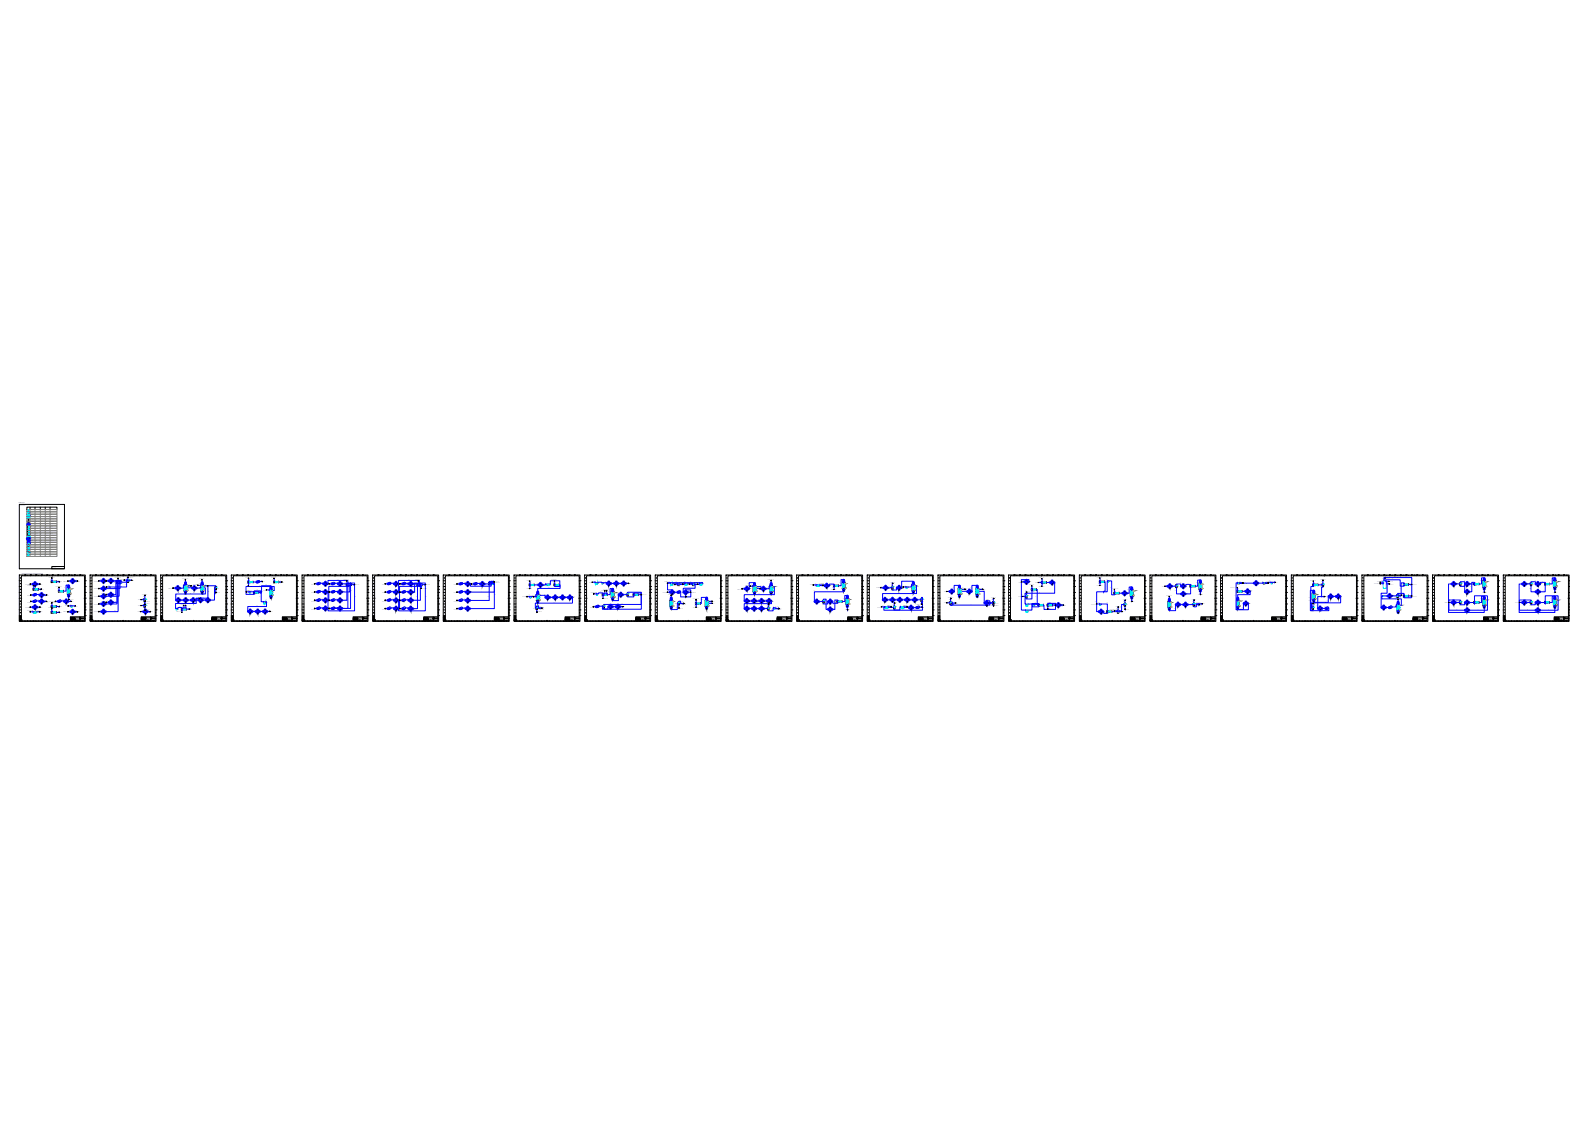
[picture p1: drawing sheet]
<svg xmlns="http://www.w3.org/2000/svg" width="420mm" height="297mm" viewBox="0 0 420 297" stroke-linecap="round" stroke-linejoin="round" font-family="sans-serif">
<defs><g id="words">
<g font-size="3.1">
<text x="153.5" y="161.9">F</text>
<text x="60" y="165.5">签字</text>
</g>
<g font-size="2.6">
<text x="4.2" y="154.2">A</text>
<text x="8.8" y="153.5">4</text>
<text x="17.6" y="153.5">10</text>
<text x="21.2" y="154.2">A</text>
<text x="22.9" y="154.2">A</text>
<text x="36.3" y="153.5">10</text>
<text x="39.9" y="153.5" transform="rotate(-90 39.9 153.5)">11</text>
<text x="39.9" y="154.2">A</text>
<text x="41.6" y="154.2">A</text>
<text x="47.6" y="153.5">5</text>
<text x="57.1" y="153.5" transform="rotate(-90 57.1 153.5)">10</text>
<text x="58.6" y="154.2">A</text>
<text x="60.3" y="154.2">A</text>
<text x="75.8" y="153.5" transform="rotate(-90 75.8 153.5)">10</text>
<text x="77.3" y="154.2">A</text>
<text x="79" y="154.2">A</text>
<text x="79" y="155.6">B</text>
<text x="80.8" y="153.5">2</text>
<text x="83.6" y="153.5">4</text>
<text x="85" y="153.5">5</text>
<text x="91" y="153.5">9</text>
<text x="92.4" y="153.5">10</text>
<text x="96" y="154.2">A</text>
<text x="97.7" y="154.2">A</text>
<text x="97.7" y="155.6">B</text>
<text x="99.5" y="153.5">2</text>
<text x="102.3" y="153.5">4</text>
<text x="103.7" y="153.5">5</text>
<text x="106.9" y="153.5">7</text>
<text x="108.3" y="153.5">8</text>
<text x="111.1" y="153.5">10</text>
<text x="114.7" y="154.2">A</text>
<text x="116.1" y="155.6">B</text>
<text x="116.8" y="153.5">1</text>
<text x="118.2" y="153.5">2</text>
<text x="121" y="153.5">4</text>
<text x="123.8" y="153.5">6</text>
<text x="128.4" y="153.5">9</text>
<text x="131.9" y="153.5" transform="rotate(-90 131.9 153.5)">10</text>
<text x="133.3" y="154.2">A</text>
<text x="135.1" y="155.6">B</text>
<text x="136.9" y="153.5">2</text>
<text x="138.3" y="153.5">3</text>
<text x="139.7" y="153.5">4</text>
<text x="141.1" y="153.5">5</text>
<text x="142.5" y="153.5">6</text>
<text x="144.3" y="153.5">7</text>
<text x="147.1" y="153.5">9</text>
<text x="148.5" y="153.5">10</text>
<text x="152" y="154.2">A</text>
<text x="153.5" y="155.6">B</text>
<text x="154.2" y="153.5">1</text>
<text x="155.6" y="153.5">2</text>
<text x="161.2" y="153.5">6</text>
<text x="164.4" y="153.5">8</text>
<text x="165.8" y="153.5">9</text>
<text x="167.2" y="153.5">10</text>
<text x="170.7" y="154.2">A</text>
<text x="172.2" y="154.2">A</text>
<text x="172.2" y="155.6">B</text>
<text x="174.3" y="153.5">2</text>
<text x="177.1" y="153.5">4</text>
<text x="184.5" y="153.5">9</text>
<text x="185.9" y="153.5">10</text>
<text x="189.4" y="154.2">A</text>
<text x="190.9" y="154.2">A</text>
<text x="190.9" y="155.6">B</text>
<text x="194.4" y="153.5">3</text>
<text x="200" y="153.5">7</text>
<text x="201.8" y="153.5">8</text>
<text x="204.6" y="153.5">10</text>
<text x="208.1" y="153.5" transform="rotate(-90 208.1 153.5)">11</text>
<text x="208.1" y="154.2">A</text>
<text x="208.1" y="155.6">B</text>
<text x="209.5" y="154.2">A</text>
<text x="213.1" y="153.5">3</text>
<text x="215.9" y="153.5">5</text>
<text x="218.7" y="153.5">7</text>
<text x="220.1" y="153.5">8</text>
<text x="226.8" y="153.5" transform="rotate(-90 226.8 153.5)">11</text>
<text x="226.8" y="154.2">A</text>
<text x="226.8" y="155.6">B</text>
<text x="228.2" y="154.2">A</text>
<text x="231.8" y="153.5">3</text>
<text x="234.6" y="153.5">5</text>
<text x="237.4" y="153.5">7</text>
<text x="242" y="153.5">10</text>
<text x="245.5" y="153.5" transform="rotate(-90 245.5 153.5)">11</text>
<text x="245.5" y="155.6">B</text>
<text x="246.9" y="154.2">A</text>
<text x="249.1" y="153.5">2</text>
<text x="250.5" y="153.5">3</text>
<text x="251.9" y="153.5">4</text>
<text x="253.3" y="153.5">5</text>
<text x="254.7" y="153.5">6</text>
<text x="256.1" y="153.5">7</text>
<text x="257.5" y="153.5">8</text>
<text x="258.9" y="153.5">9</text>
<text x="262.1" y="153.5">11</text>
<text x="265.6" y="154.2">A</text>
<text x="265.6" y="155.6">B</text>
<text x="267.8" y="153.5">2</text>
<text x="270.6" y="153.5">4</text>
<text x="272" y="153.5">5</text>
<text x="273.4" y="153.5">6</text>
<text x="278" y="153.5">9</text>
<text x="280.8" y="153.5">11</text>
<text x="282.9" y="154.2">A</text>
<text x="282.9" y="155.6">B</text>
<text x="284.3" y="154.2">A</text>
<text x="286.5" y="153.5">2</text>
<text x="287.9" y="153.5">3</text>
<text x="292.1" y="153.5">6</text>
<text x="293.5" y="153.5">7</text>
<text x="296.3" y="153.5">9</text>
<text x="299.5" y="153.5">11</text>
<text x="303" y="154.2">A</text>
<text x="303" y="155.6">B</text>
<text x="306.6" y="153.5">3</text>
<text x="308" y="153.5">4</text>
<text x="309.4" y="153.5">5</text>
<text x="312.2" y="153.5">7</text>
<text x="313.6" y="153.5">8</text>
<text x="318.2" y="153.5">11</text>
<text x="320.3" y="154.2">A</text>
<text x="320.3" y="155.6">B</text>
<text x="321.7" y="154.2">A</text>
<text x="328.1" y="153.5">5</text>
<text x="330.9" y="153.5">7</text>
<text x="333.7" y="153.5">9</text>
<text x="339" y="153.5" transform="rotate(-90 339 153.5)">11</text>
<text x="340.4" y="154.2">A</text>
<text x="340.4" y="155.6">B</text>
<text x="344" y="153.5">3</text>
<text x="345.4" y="153.5">4</text>
<text x="349.6" y="153.5">7</text>
<text x="351" y="153.5">8</text>
<text x="352.4" y="153.5">9</text>
<text x="355.2" y="153.5">11</text>
<text x="357" y="153.5">12</text>
<text x="359.1" y="154.2">A</text>
<text x="359.1" y="155.6">B</text>
<text x="362.7" y="153.5">3</text>
<text x="364.1" y="153.5">4</text>
<text x="365.5" y="153.5">5</text>
<text x="366.9" y="153.5">6</text>
<text x="369.7" y="153.5">8</text>
<text x="371.1" y="153.5">9</text>
<text x="374.3" y="153.5">11</text>
<text x="375.7" y="153.5">12</text>
<text x="376.1" y="154.2">A</text>
<text x="376.1" y="155.6">B</text>
<text x="379.6" y="153.5">2</text>
<text x="381.4" y="153.5">3</text>
<text x="382.8" y="153.5">4</text>
<text x="385.6" y="153.5">6</text>
<text x="388.4" y="153.5">8</text>
<text x="394.4" y="153.5">12</text>
<text x="396.5" y="154.2">A</text>
<text x="396.5" y="155.6">B</text>
<text x="396.9" y="153.5">1</text>
<text x="399.7" y="153.5">3</text>
<text x="401.5" y="153.5">4</text>
<text x="404.3" y="153.5">6</text>
<text x="407.1" y="153.5">8</text>
<text x="413.5" y="154.2">A</text>
<text x="413.5" y="155.6">B</text>
<text x="79" y="158.7">D</text>
<text x="79" y="160.2">E</text>
<text x="97.7" y="158.7">D</text>
<text x="97.7" y="160.2">E</text>
<text x="116.1" y="158.7">D</text>
<text x="116.1" y="160.2">E</text>
<text x="135.1" y="158.7">D</text>
<text x="135.1" y="160.2">E</text>
<text x="153.5" y="158.7">D</text>
<text x="153.5" y="160.2">E</text>
<text x="172.2" y="158.7">D</text>
<text x="172.2" y="160.2">E</text>
<text x="190.9" y="158.7">D</text>
<text x="190.9" y="160.2">E</text>
<text x="208.1" y="158.7">D</text>
<text x="208.1" y="160.2">E</text>
<text x="209.5" y="158.7">D</text>
<text x="226.8" y="158.7">D</text>
<text x="226.8" y="160.2">E</text>
<text x="228.2" y="158.7">D</text>
<text x="245.5" y="158.7">D</text>
<text x="245.5" y="160.2">E</text>
<text x="265.6" y="158.7">D</text>
<text x="265.6" y="160.2">E</text>
<text x="282.9" y="158.7">D</text>
<text x="282.9" y="160.2">E</text>
<text x="284.3" y="158.7">D</text>
<text x="303" y="158.7">D</text>
<text x="303" y="160.2">E</text>
<text x="320.3" y="158.7">D</text>
<text x="320.3" y="160.2">E</text>
<text x="321.7" y="158.7">D</text>
<text x="340.4" y="158.7">D</text>
<text x="340.4" y="160.2">E</text>
<text x="359.1" y="158.7">D</text>
<text x="359.1" y="160.2">E</text>
<text x="376.1" y="158.7">D</text>
<text x="376.1" y="160.2">E</text>
<text x="396.5" y="158.7">D</text>
<text x="396.5" y="160.2">E</text>
<text x="413.5" y="158.7">D</text>
<text x="413.5" y="160.2">E</text>
<text x="4.6" y="165.5">1</text>
<text x="7.4" y="165.5">3</text>
<text x="10.6" y="165.5">5</text>
<text x="13.4" y="165.5">7</text>
<text x="16.2" y="165.5">9</text>
<text x="19" y="165.5">11</text>
<text x="19.8" y="165.5">A1</text>
<text x="23.3" y="165.5">1</text>
<text x="24.7" y="165.5" transform="rotate(-90 24.7 165.5)">专业</text>
<text x="27.5" y="165.5">4</text>
<text x="29.3" y="165.5">5</text>
<text x="30.7" y="165.5">6</text>
<text x="32.1" y="165.5">7</text>
<text x="33.5" y="165.5">8</text>
<text x="34.9" y="165.5">9</text>
<text x="37.7" y="165.5">11</text>
<text x="39.2" y="165.5">12</text>
<text x="43.4" y="165.5">2</text>
<text x="43.4" y="165.5" transform="rotate(-90 43.4 165.5)">专业</text>
<text x="44.8" y="165.5">3</text>
<text x="46.2" y="165.5">4</text>
<text x="49.4" y="165.5">6</text>
<text x="50.8" y="165.5">7</text>
<text x="55" y="165.5">10</text>
<text x="56.4" y="165.5">11</text>
<text x="57.9" y="165.5">12</text>
<text x="60.7" y="165.5">1</text>
<text x="64.9" y="165.5">4</text>
<text x="66.3" y="165.5">5</text>
<text x="68.1" y="165.5">6</text>
<text x="69.5" y="165.5">7</text>
<text x="70.9" y="165.5">8</text>
<text x="72.3" y="165.5">9</text>
<text x="73.7" y="165.5">10</text>
<text x="75.1" y="165.5">11</text>
<text x="76.6" y="165.5">12</text>
<text x="79" y="163.3">G</text>
<text x="79.4" y="165.5">1</text>
<text x="80.8" y="165.5">2</text>
<text x="82.2" y="165.5">3</text>
<text x="83.6" y="165.5">4</text>
<text x="85" y="165.5">5</text>
<text x="88.2" y="165.5">7</text>
<text x="89.6" y="165.5">8</text>
<text x="91" y="165.5">9</text>
<text x="92.4" y="165.5">10</text>
<text x="94.5" y="165.5">A1</text>
<text x="97.7" y="163.3">G</text>
<text x="98.1" y="165.5">1</text>
<text x="99.5" y="165.5">2</text>
<text x="100.9" y="165.5">3</text>
<text x="102.3" y="165.5">4</text>
<text x="103.7" y="165.5">5</text>
<text x="105.5" y="165.5">6</text>
<text x="106.9" y="165.5">7</text>
<text x="108.3" y="165.5">8</text>
<text x="109.7" y="165.5">9</text>
<text x="111.1" y="165.5">10</text>
<text x="113.2" y="165.5">A1</text>
<text x="116.1" y="163.3">G</text>
<text x="116.8" y="165.5">1</text>
<text x="118.2" y="165.5">2</text>
<text x="122.4" y="165.5">5</text>
<text x="125.6" y="165.5">7</text>
<text x="127" y="165.5">8</text>
<text x="129.8" y="165.5">10</text>
<text x="132.6" y="165.5">12</text>
<text x="135.1" y="163.3">G</text>
<text x="135.5" y="165.5">1</text>
<text x="136.9" y="165.5">2</text>
<text x="138.3" y="165.5">3</text>
<text x="139.7" y="165.5">4</text>
<text x="141.1" y="165.5">5</text>
<text x="142.5" y="165.5">6</text>
<text x="145.7" y="165.5">8</text>
<text x="147.1" y="165.5">9</text>
<text x="148.5" y="165.5">10</text>
<text x="149.9" y="165.5">11</text>
<text x="151.3" y="165.5">12</text>
<text x="153.5" y="163.3">G</text>
<text x="154.2" y="165.5">1</text>
<text x="155.6" y="165.5">2</text>
<text x="155.6" y="165.5" transform="rotate(-90 155.6 165.5)">专业</text>
<text x="157" y="165.5">3</text>
<text x="158.4" y="165.5">4</text>
<text x="159.8" y="165.5">5</text>
<text x="161.2" y="165.5">6</text>
<text x="164.4" y="165.5">8</text>
<text x="165.8" y="165.5">9</text>
<text x="167.2" y="165.5">10</text>
<text x="168.6" y="165.5">11</text>
<text x="169" y="165.5">A1</text>
<text x="170" y="165.5">12</text>
<text x="172.2" y="163.3">G</text>
<text x="172.9" y="165.5">1</text>
<text x="174.3" y="165.5">2</text>
<text x="175.7" y="165.5">3</text>
<text x="179.9" y="165.5">6</text>
<text x="183.1" y="165.5">8</text>
<text x="184.5" y="165.5">9</text>
<text x="185.9" y="165.5">10</text>
<text x="187.3" y="165.5">11</text>
<text x="188.7" y="165.5">12</text>
<text x="190.9" y="163.3">G</text>
<text x="191.6" y="165.5">1</text>
<text x="193" y="165.5">2</text>
<text x="195.8" y="165.5">4</text>
<text x="198.6" y="165.5">6</text>
<text x="200" y="165.5">7</text>
<text x="203.2" y="165.5">9</text>
<text x="206" y="165.5">11</text>
<text x="206.4" y="165.5">A1</text>
<text x="207.4" y="165.5">12</text>
<text x="208.1" y="163.3">G</text>
<text x="210.3" y="165.5">1</text>
<text x="211.7" y="165.5">2</text>
<text x="214.5" y="165.5">4</text>
<text x="217.3" y="165.5">6</text>
<text x="218.7" y="165.5">7</text>
<text x="221.9" y="165.5">9</text>
<text x="224.7" y="165.5">11</text>
<text x="226.1" y="165.5">12</text>
<text x="226.8" y="163.3">G</text>
<text x="229" y="165.5">1</text>
<text x="230.4" y="165.5">2</text>
<text x="233.2" y="165.5">4</text>
<text x="236" y="165.5">6</text>
<text x="237.4" y="165.5">7</text>
<text x="240.6" y="165.5">9</text>
<text x="243.4" y="165.5">11</text>
<text x="244.8" y="165.5">12</text>
<text x="245.5" y="163.3">G</text>
<text x="247.6" y="165.5">1</text>
<text x="249.1" y="165.5">2</text>
<text x="250.5" y="165.5">3</text>
<text x="251.9" y="165.5">4</text>
<text x="253.3" y="165.5">5</text>
<text x="254.7" y="165.5">6</text>
<text x="256.1" y="165.5">7</text>
<text x="257.5" y="165.5">8</text>
<text x="258.9" y="165.5">9</text>
<text x="262.1" y="165.5">11</text>
<text x="263.5" y="165.5">12</text>
<text x="265.6" y="163.3">G</text>
<text x="266.3" y="165.5">1</text>
<text x="267.8" y="165.5">2</text>
<text x="269.2" y="165.5">3</text>
<text x="270.6" y="165.5">4</text>
<text x="272" y="165.5">5</text>
<text x="273.4" y="165.5">6</text>
<text x="274.8" y="165.5">7</text>
<text x="276.2" y="165.5">8</text>
<text x="278" y="165.5">9</text>
<text x="280.8" y="165.5">11</text>
<text x="282.9" y="163.3">G</text>
<text x="283.3" y="165.5" transform="rotate(-90 283.3 165.5)">A1</text>
<text x="285" y="165.5">1</text>
<text x="286.5" y="165.5">2</text>
<text x="287.9" y="165.5">3</text>
<text x="289.3" y="165.5">4</text>
<text x="290.7" y="165.5">5</text>
<text x="292.1" y="165.5">6</text>
<text x="293.5" y="165.5">7</text>
<text x="296.3" y="165.5">9</text>
<text x="299.5" y="165.5">11</text>
<text x="300.9" y="165.5">12</text>
<text x="303" y="163.3">G</text>
<text x="303.4" y="165.5">1</text>
<text x="306.6" y="165.5">3</text>
<text x="308" y="165.5">4</text>
<text x="309.4" y="165.5">5</text>
<text x="312.2" y="165.5">7</text>
<text x="313.6" y="165.5">8</text>
<text x="315" y="165.5">9</text>
<text x="318.2" y="165.5">11</text>
<text x="319.6" y="165.5">12</text>
<text x="320.3" y="163.3">G</text>
<text x="323.5" y="165.5">2</text>
<text x="325.3" y="165.5">3</text>
<text x="328.1" y="165.5">5</text>
<text x="329.5" y="165.5">6</text>
<text x="330.9" y="165.5">7</text>
<text x="333.7" y="165.5">9</text>
<text x="338.3" y="165.5">12</text>
<text x="339" y="165.5" transform="rotate(-90 339 165.5)">11</text>
<text x="340.4" y="163.3">G</text>
<text x="340.8" y="165.5">1</text>
<text x="344" y="165.5">3</text>
<text x="345.4" y="165.5">4</text>
<text x="346.8" y="165.5">5</text>
<text x="349.6" y="165.5">7</text>
<text x="351" y="165.5">8</text>
<text x="352.4" y="165.5">9</text>
<text x="355.2" y="165.5">11</text>
<text x="356" y="165.5">A1</text>
<text x="357" y="165.5">12</text>
<text x="359.1" y="163.3">G</text>
<text x="359.5" y="165.5">1</text>
<text x="362.7" y="165.5">3</text>
<text x="364.1" y="165.5">4</text>
<text x="365.5" y="165.5">5</text>
<text x="366.9" y="165.5">6</text>
<text x="368.3" y="165.5">7</text>
<text x="369.7" y="165.5">8</text>
<text x="371.1" y="165.5">9</text>
<text x="374.3" y="165.5">11</text>
<text x="375.7" y="165.5">12</text>
<text x="376.1" y="163.3">G</text>
<text x="378.2" y="165.5">1</text>
<text x="379.6" y="165.5">2</text>
<text x="379.9" y="165.5" transform="rotate(-90 379.9 165.5)">签字</text>
<text x="381.4" y="165.5">3</text>
<text x="382.8" y="165.5">4</text>
<text x="384.2" y="165.5">5</text>
<text x="385.6" y="165.5">6</text>
<text x="387" y="165.5">7</text>
<text x="388.4" y="165.5">8</text>
<text x="389.8" y="165.5">9</text>
<text x="392.6" y="165.5">11</text>
<text x="393.3" y="165.5">A1</text>
<text x="394.4" y="165.5">12</text>
<text x="396.5" y="163.3">G</text>
<text x="396.9" y="165.5">1</text>
<text x="399.7" y="165.5">3</text>
<text x="401.5" y="165.5">4</text>
<text x="402.9" y="165.5">5</text>
<text x="404.3" y="165.5">6</text>
<text x="405.7" y="165.5">7</text>
<text x="407.1" y="165.5">8</text>
<text x="409.9" y="165.5">10</text>
<text x="411.3" y="165.5">11</text>
<text x="412" y="165.5">A1</text>
<text x="413.1" y="165.5">12</text>
<text x="413.5" y="163.3">G</text>
</g>
<g font-size="2.6" fill="#00f">
<text x="21.2" y="153.5" transform="rotate(-90 21.2 153.5)">11</text>
<text x="109.7" y="153.5">9</text>
<text x="157" y="153.5">3</text>
<text x="158.4" y="153.5">4</text>
<text x="159.8" y="153.5">5</text>
<text x="162.6" y="153.5">7</text>
<text x="178.5" y="153.5">5</text>
<text x="183.1" y="153.5">8</text>
<text x="197.2" y="153.5">5</text>
<text x="223.3" y="153.5">10</text>
<text x="238.8" y="153.5">8</text>
<text x="269.2" y="153.5">3</text>
<text x="274.8" y="153.5">7</text>
<text x="276.2" y="153.5">8</text>
<text x="290.7" y="153.5">5</text>
<text x="315" y="153.5">9</text>
<text x="325.3" y="153.5">3</text>
<text x="329.5" y="153.5">6</text>
<text x="346.8" y="153.5">5</text>
<text x="368.3" y="153.5">7</text>
<text x="387" y="153.5">7</text>
<text x="389.8" y="153.5">9</text>
<text x="405.7" y="153.5">7</text>
<text x="409.9" y="153.5">10</text>
</g>
<g font-size="2.6" fill="#0f0">
<text x="82.2" y="153.5">3</text>
<text x="86.4" y="153.5">6</text>
<text x="100.9" y="153.5">3</text>
<text x="105.5" y="153.5">6</text>
<text x="119.6" y="153.5">3</text>
<text x="125.6" y="153.5">7</text>
</g>
<g font-size="2.6" fill="#0ff">
<text x="175.7" y="153.5">3</text>
<text x="181.3" y="153.5">7</text>
<text x="289.3" y="153.5">4</text>
<text x="384.2" y="153.5">5</text>
<text x="402.9" y="153.5">5</text>
</g>
<text font-size="2.6" fill="#ffbf00" x="392.6" y="153.5">11</text>
<g font-size=".2">
<text x="4.9" y="133.1">Symbol Legend</text>
<text x="5.8" y="151.8">Functional page sequence (no formal process section)</text>
</g>
</g></defs>
<!-- layer: BORDER -->
<path d="M5.1 133.4h11.9v17h-11.9z" fill="none" stroke="#000" stroke-width=".26"/>
<!-- layer: TITLE_BLOCK -->
<path d="M7.1 134.1h8v.7h-8zM7.9 134.1v.7M9.3 134.1v.7M10.7 134.1v.7M12 134.1v.7M13.2 134.1v.7" fill="none" stroke="#000" stroke-width=".26"/>
<!-- layer: DEBUG -->
<g fill="none" stroke="#808080" stroke-width=".26">
<path d="M7.1 134.8h8v.6h-8zM7.1 135.4h8v.6h-8zM7.1 136h8v.6h-8zM7.1 136.6h8v.6h-8zM7.1 137.2h8v.7h-8zM7.1 137.9h8v.6h-8zM7.1 138.5h8v.6h-8zM7.1 139.1h8v.6h-8zM7.1 139.7h8v.7h-8zM7.9 134.8v8.7M9.3 134.8v8.7M10.7 134.8v8.7"/>
<path d="M12 134.8v8.7M13.2 134.8v8.7M7.1 140.4h8v.6h-8zM7.1 141h8v.6h-8zM7.1 141.6h8v.6h-8zM7.1 142.2h8v.7h-8zM7.1 142.9h8v.6h-8z"/>
</g>
<!-- layer: EQUIPMENT -->
<g fill="none" stroke="#0ff" stroke-width=".26">
<path d="M7.2 136.8h.1M7.2 136.9h.1M7.2 137h.1M7.2 136.9h.2M7.4 135.6l.2 .2-.2 .1zM7.4 135.6h.1M7.4 136.2l-.2 .3v-.3l.2 .1M7.4 136.8v.3h-.2v-.3M7.4 136.4h.1M7.4 137h.1M7.4 136.3l.2 .1-.2 .1zM7.4 136.9l.2 .2z"/>
<path d="M7.4 134.9v.3M7.4 139.9v.1M7.5 134.9l.1 .3M7.5 135.2h.1M7.5 135.3h.1M7.5 139.9v.1M7.6 136.8h.1M7.6 136.4h.1M7.6 136.2h.1M7.6 137h.1M7.6 135.5h.1M7.6 139.9v.1"/>
<path d="M7.7 136.3l.1 .1zM7.7 136.9v.2l.1-.2M7.7 136.2v.1M7.7 136.8v.1M7.7 136.9h.1M7.8 139.9v.1M7.8 136.2h.1M7.8 136.8h.1M7.8 137h.1M7.8 136.9h.1M7.3 141.8h.1M7.3 141.9h.1"/>
<path d="M7.4 140.1v.1M7.5 140.1v.1M7.5 140.5v.1M7.5 140.7v.1M7.6 140.1v.1M7.8 141.8h.1M7.8 142h.1M7.8 140.1v.1M7.8 140.5v.1M7.8 140.7v.1"/>
</g>
<g fill="none" stroke="#00f" stroke-width=".26">
<path d="M7.2 136.2h.1M7.2 136.8h.1M7.4 136.3h.1M7.4 136.8v.1M7.4 135.5v.1M7.4 136.9h.1M7.4 136.8h.1M7.6 136.3h.1M7.6 136.2h.1M7.6 136.2v.1M7.6 135.7h.1M7.6 135.5v.1"/>
<path d="M7.7 136.8h.1M7.7 136.8l-.1 .1M7.8 136.3h.1M7.8 136.2v.1M7.8 136.8v.1"/>
</g>
<path d="M7.4 136.3h.1M7.4 136.8h.1M7.6 136.3h.1M7.6 136.8h.1M7.6 135.6h.1M7.8 136.3h.1M7.8 136.8h.1" fill="none" stroke="#0f0" stroke-width=".26"/>
<g fill="none" stroke="#000" stroke-width=".26">
<path d="M7.4 138.1l.2 .1zM7.5 137.5v.2z"/>
<circle cx="7.5" cy="137.5" r=".06"/>
</g>
<path d="M7.3 138.8h.1M7.5 138.6v.1M7.5 138.9v.1M7.6 138.8h.2M7.2 142.5h.2M7.5 142.9v.1M7.5 143.3h.1M7.6 142.4h.2" fill="none" stroke="#00f" stroke-width=".8"/>
<path d="M7.4 138.8h.1M7.5 138.6v.1M7.5 138.9v.1M7.7 138.8h.1M7.4 142.5h.1M7.5 143h.1M7.5 143.3v.1M7.6 143.1h.1M7.8 142.4h.1" fill="none" stroke="#000" stroke-width=".26"/>
<g fill="none" stroke="#000" stroke-width=".26">
<path d="M7.2 139.5h.7M7.2 139.9v.2l.7 .1v-.3M7.2 139.3v.3M7.2 139.3h.7M7.2 140h.7M7.3 139.3h.1M7.3 139.5h.1M7.3 140h.1M7.4 138.8h.2M7.9 139.3v.3M7.2 141.4v-.2h.7v.2M7.2 140.5v.3"/>
<path d="M7.2 140.7h.7M7.2 140.6h.7M7.2 141.3h.7M7.3 140.1h.1M7.3 140.6h.1M7.3 140.7h.1M7.3 141.2h.1M7.3 141.3h.1M7.4 142.6h.1M7.4 143l.2 .3zM7.4 142.4h.2M7.6 142.4h.1"/>
<path d="M7.9 140.5v.3"/>
<circle cx="7.5" cy="138.8" r=".11"/>
<circle cx="7.5" cy="142.5" r=".15"/>
</g>
<g fill="none" stroke="#0ff" stroke-width=".26">
<path d="M7.3 139.3v.2M7.3 140v.1M7.4 139.3v.2M7.4 140v.1M7.5 139.3v.2M7.5 140v.1M7.6 139.3v.2M7.6 140v.1M7.7 139.3v.2M7.7 140v.1M7.8 139.3v.2M7.8 140v.1"/>
<path d="M7.3 140.6v.1M7.3 141.2v.1M7.4 140.6v.1M7.4 141.2v.1M7.4 143h.2M7.5 143v.2M7.5 143v.2zM7.5 140.6v.1M7.5 141.2v.1M7.6 143l-.2 .2M7.6 140.6v.1M7.6 141.2v.1"/>
<path d="M7.7 140.6v.1M7.7 141.2v.1M7.8 140.6v.1M7.8 141.2v.1"/>
</g>
<!-- layer: equipment_outline -->
<path d="M7.3 141.8h.5v.3h-.5z" fill="none" stroke="#000" stroke-width=".26"/>
<!-- layer: internal_symbol -->
<path d="M7.4 141.8l.3 .2M7.7 141.8l-.3 .2" fill="none" stroke="#000" stroke-width=".26"/>
<!-- layer: process_line -->
<path d="M7.3 141.9h.1M7.7 141.9h.1" fill="none" stroke="#000" stroke-width=".26"/>
<path d="M7.7 142.4h.1" fill="none" stroke="#0f0" stroke-width=".26"/>
<g fill="#ffbf00">
<circle cx="7.6" cy="143.1" r=".19"/>
<circle cx="7.6" cy="143.2" r=".19"/>
</g>
<path d="M7.6 143.2h.1" fill="none" stroke="#000" stroke-width=".26"/>
<path d="M7.6 143.2h.1M7.6 143.1h.1" fill="none" stroke="#ffbf00" stroke-width=".38"/>
<circle cx="7.5" cy="143" r=".4" fill="#00f"/>
<!-- layer: DEBUG -->
<path d="M7.1 143.5h8v.6h-8zM7.9 143.5v.6M9.3 143.5v.6M10.7 143.5v.6M12 143.5v.6M13.2 143.5v.6" fill="none" stroke="#808080" stroke-width=".26"/>
<path d="M7.4 143.7l.2-.1v.3z" fill="none" stroke="#000" stroke-width=".26"/>
<path d="M7.4 143.7h.2M7.5 143.7v.2M7.5 143.7v.2zM7.6 143.7l-.2 .2" fill="none" stroke="#0ff" stroke-width=".26"/>
<path d="M7.5 143.6h.1M7.5 143.9v.1" fill="none" stroke="#00f" stroke-width=".8"/>
<path d="M7.5 143.6h.1M7.5 144h.1M7.6 143.7h.1" fill="none" stroke="#000" stroke-width=".26"/>
<g fill="#ffbf00">
<circle cx="7.6" cy="143.7" r=".19"/>
<circle cx="7.6" cy="143.9" r=".19"/>
</g>
<path d="M7.6 143.9h.1" fill="none" stroke="#000" stroke-width=".26"/>
<path d="M7.6 143.9h.1M7.6 143.7h.1" fill="none" stroke="#ffbf00" stroke-width=".38"/>
<circle cx="7.5" cy="143.6" r=".4" fill="#00f"/>
<!-- layer: EQUIPMENT -->
<g fill="none" stroke="#0ff" stroke-width=".26">
<path d="M7.4 146.2h.3v.3l-.3-.1zM7.4 146.8l.3 .2v-.2l-.3 .2zM7.4 146.2h.1M7.4 143.7h.1M7.4 143.8h.1M7.4 144.9h.1M7.4 145h.1M7.4 145.1h.1M7.6 143.7h.1M7.6 143.8h.1M7.6 144.9h.1M7.6 145h.1"/>
<path d="M7.7 146.2h.1M7.7 146v.1M28.9 155.4l.3 .2-.3 .1zM28.9 155.3v.1M29.2 155.3h.1M31.2 153.7v.2M31.2 154.2v.1M31.5 153.7v.2M31.5 154.2v.1M31.7 153.7v.2M31.7 154.2v.1M32 153.7v.2"/>
<path d="M32 154.2v.1M33.6 153.4h.1M33.6 153.6h.1M33.6 153.7h.1M34 153.5h.1M34 153.7h.1M48.7 154.8h.1M48.7 155.3h.1M48.7 155.9h.1M49.4 155h.3M49.4 155.5h.3M49.4 156h.3"/>
<path d="M53.1 154.8h.1M53.1 155.3h.1M53.1 155.9h.1M53.8 155h.3M53.8 155.5h.3M53.8 156h.3M65.9 156.7l.3 .2-.3 .1zM65.9 156.6v.1M66.2 156.5v.1M69.8 159.5l.5-.1v.4l-.5-.1zM70.3 159.3h.1M71.3 156h.1"/>
<path d="M71.3 156.6h.1M71.3 157.1h.1M72 156.2h.3M72 156.7h.3M72 157.2h.3M92 154.4v.1M92 154.8v.1M92.2 154.4v.1M92.2 154.8v.1M92.5 154.4v.1M92.5 154.8v.1M92.7 154.4v.1"/>
<path d="M92.7 154.8v.1M110.6 154.4v.1M110.6 154.8v.1M110.9 154.4v.1M110.9 154.8v.1M111.2 154.4v.1M111.2 154.8v.1M111.4 154.4v.1M111.4 154.8v.1M129.9 154.5v.1M130.3 154.5v.1M140.2 158l.2 .2h-.2z"/>
<path d="M140.2 157.9v.1M140.4 157.8v.1M141.8 157.3h.1M141.8 157.8h.1M141.8 158.4h.1M142.6 157.5h.3M142.6 158h.3M142.6 158.5h.3M144.4 154.6l.2 .2-.2 .1zM144.6 154.8h.1M144.6 154.5h.1M144.7 154.6l.3 .2-.3 .1z"/>
<path d="M144.7 154.6h.1M145 154.8h.1M145 154.5h.1M145.1 154.6l.2 .2-.2 .1zM145.1 154.6h.1M145.3 154.5h.1M157.4 154.3l.5-.1v.4l-.5-.1zM157.8 157.2l.2 .3h-.2zM157.8 157.2h.1M158 157.1v.1M159.2 154.2v.3l.2-.2M159.9 157v.2"/>
<path d="M159.9 157.4v.2M160.4 157v.2M160.4 157.4v.2M177.3 154.6l.5-.1v.4l-.5-.1zM177.8 154.4h.1M179.2 154.5h.1M179.2 154.6h.1M179.7 154.5h.1M179.7 154.6h.1M181.2 154.6l.5-.1v.4l-.5-.1zM181.7 154.4h.1M183.1 154.5h.1"/>
<path d="M183.1 154.6h.1M183.6 154.5h.1M183.6 154.6h.1M185.1 154.6l.5-.1v.4l-.5-.1zM185.6 154.4h.1M186.5 158.9h.1M186.5 159.4h.1M186.5 160h.1M187.2 159.1h.3M187.2 159.6h.3M199.1 155.1h.1M199.1 155.6h.1"/>
<path d="M199.1 156.1h.1M199.9 156.2h.3M199.9 155.2h.3M199.9 155.7h.3M203.5 155.1h.1M203.5 155.6h.1M203.5 156.1h.1M204.3 156.2h.3M204.3 155.2h.3M204.3 155.7h.3M215.8 154.8h.1M215.8 154.9h.1"/>
<path d="M215.8 154.8v.3h.3l-.3-.2M216.1 155h.1M216.1 154.7v.1M216.2 154.9l.2 .2h-.2zM216.2 154.8v.1M216.4 155h.1M216.4 154.7v.1M216.5 154.9v.2l.2-.2M216.5 154.9h.2M216.5 154.8v.1M216.7 154.9h.1M216.7 155h.1"/>
<path d="M216.7 154.7v.1M216.7 154.8h.1M239.6 155.4l.2 .2-.2 .1zM239.6 155.3v.1M239.8 155.3h.1M241.2 154.8h.1M241.2 155.3h.1M241.2 155.8h.1M241.9 154.9h.3M241.9 155.4h.3M241.9 155.9h.3M253.4 155.7h.1"/>
<path d="M253.4 156.2h.1M253.4 156.8h.1M254.1 155.9h.3M254.1 156.4h.3M254.1 156.9h.3M258 155.7h.1M258 156.2h.1M258 156.8h.1M258.8 155.9h.3M258.8 156.4h.3M258.8 156.9h.3M271.8 159.9h.1"/>
<path d="M273.2 159.9v.1M273.4 159.8v.1M290.8 159.9l.2 .2-.2 .1zM290.8 159.8v.1M291 159.8h.1M316.9 159.9l.2 .2h-.2zM316.9 159.8v.1M317.1 159.7v.1M336.2 154.2v.3l.2-.3M365.6 157.6l.3 .2v-.2l-.3 .2zM365.7 153.7v1.9M365.8 155.5l.1 .1"/>
<path d="M365.8 155.6h.7M366.6 153.7l-.1 1.9M369.4 157.4h.1M369.4 157.6h.1M369.4 157.8h.1M369.8 157.5h.1M369.8 157.6h.1M8.8 162l.2 .2M8.8 161.9v.3h.2M9 162.1h.1M9 161.8v.1M9.1 162v.2h.2"/>
<path d="M9.1 162l.2 .2M9.1 161.9v.1M9.3 162.1h.2M9.3 161.8v.1M9.5 162l.2 .2h-.2zM9.5 161.9v.1M9.7 161.8v.1M18.8 160.4l.3 .2-.3 .1zM18.8 160.3v.1M19.1 160.3h.1M46.6 161.1l.2 .2h-.2zM46.6 161v.1"/>
<path d="M46.8 160.9v.1M48.6 160.9v.1M48.6 161.3v.1M49.1 160.9v.1M49.1 161.3v.1M187.2 160.1h.3M204.6 160.9l.2 .2-.2 .1zM204.6 160.9h.1M204.8 160.8v.1M233.9 160.6v.3h.2l-.2-.3M233.9 160.7h.1M233.9 160.8h.1"/>
<path d="M234.1 160.8h.1M234.1 160.5v.1M234.2 160.6l.3 .3h-.3zM234.2 160.6h.1M234.5 160.8h.1M234.5 160.5v.1M234.6 160.6v.3l.2-.2M234.6 160.6l.2 .1M234.6 160.6h.1M234.8 160.6h.1M234.8 160.7h.1M234.8 160.8h.1"/>
<path d="M234.8 160.5v.1M238.2 160.6h.1M238.2 160.7h.1M238.2 160.8h.1M238.2 160.6v.3h.2l-.2-.3M238.4 160.8h.1M238.4 160.5v.1M238.5 160.6l.2 .3h-.2zM238.5 160.6h.1M238.7 160.8h.1M238.7 160.5v.1M238.8 160.6v.3l.2-.2"/>
<path d="M238.8 160.6l.2 .1M238.8 160.6h.1M239 160.7h.1M239 160.8h.1M239 160.5v.1M239 160.6h.1M271.3 161.7l.5-.1v.4l-.5-.1zM271.3 160h.5v.4l-.5-.1zM271.8 161.5h.1M273.2 160l.2 .2-.2 .1zM295.5 161.6h.1M295.5 161.7h.1"/>
<path d="M295.5 161.9h.1M295.9 161.6h.1M295.9 161.8h.1M369.3 160h.1M369.3 160.5h.1M369.3 161h.1M370.1 160.1h.3M370.1 160.6h.3M370.1 161.1h.3"/>
</g>
<!-- layer: DEBUG -->
<path d="M7.1 144.1h8v.6h-8zM7.1 144.7h8v.6h-8zM7.1 145.3h8v.7h-8zM7.1 146h8v.6h-8zM7.1 146.6h8v.6h-8zM7.9 144.1v3.1M9.3 144.1v3.1M10.7 144.1v3.1M12 144.1v3.1M13.2 144.1v3.1" fill="none" stroke="#808080" stroke-width=".26"/>
<g fill="none" stroke="#0ff" stroke-width=".26">
<path d="M7.4 144.3h.1M7.4 144.9h.1M7.4 145.5h.1M7.4 144.3h.2M7.4 144.9h.2M7.4 145.5h.2M7.5 144.3h.1M7.5 145.5l.1 .1M7.6 144.3h.1M7.6 144.9h-.1M7.6 144.9h.1M7.6 145.6h.1"/>
<path d="M7.6 145.5h.1M7.6 145.5v.1M8.9 155.7v.3M9 155.7v.3M9.1 155.7v.3M9.2 155.7v.3M9.3 155.7v.3M9.4 155.7v.3M9.5 155.7v.3M9.6 155.7v.3M9.7 155.7v.3M9.8 155.7v.3"/>
<path d="M9.9 155.7v.3M10 155.7v.3M13.7 153.7v.3M13.9 153.7v.3M14 153.7v.3M14.1 153.7v.3M14.2 153.7v.3M14.3 153.7v.3M14.4 153.7v.3M14.5 153.7v.3M14.6 153.7v.3M14.7 153.7v.3"/>
<path d="M14.8 153.7v.3M15.5 156.2v.3M15.6 156.2v.3M15.7 156.2v.3M15.8 156.2v.3M15.9 156.2v.3M16 156.2v.3M16.2 156.2v.3M16.4 156.2v.3M16.5 156.2v.3M16.6 156.2v.3M16.7 156.2v.3"/>
<path d="M17.8 157.1h.7M17.8 155.7h.7M17.9 155.7v1.4M18 155.7v1.4M18.1 155.7v1.4M18.2 155.7v1.4M18.3 155.7v1.4M18.4 155.7v1.4M30.9 153.9v.3M31 153.9v.3M31.1 153.9v.3M31.2 153.9v.3"/>
<path d="M31.3 153.9v.3M31.4 153.9v.3M31.5 153.9v.3M31.7 153.9v.3M31.9 153.9v.3M32.1 153.9v.3M33.6 153.4h.1M33.6 153.5h.1M33.6 153.4l.2 .1M33.6 153.4l.1 .1M33.6 153.4h.4M33.7 153.4v.1"/>
<path d="M33.7 153.4l.2 .1M33.8 153.5l.1-.1-.1 .1M33.9 153.4l-.2 .1M33.9 153.5h.1M34 153.4l-.4 .1M34 153.4h.1M34 153.5h-.4M38.1 160h.4M38.1 158.4h.4M38.1 158.5h.1M38.2 158.5h.3M38.3 160l.1 .1"/>
<path d="M38.3 158.4l.1 .1M38.4 160l.1 .1M38.4 158.5h-.3h.4M38.4 160h.1M38.5 160h.1M38.5 158.5h.1M38.5 158.4h.1M38.5 158.4l-.4 .1M38.5 158.5h-.1M48.7 156.2h.7M48.7 154.8h.7M48.8 154.8v1.4"/>
<path d="M48.9 154.8v1.4M49 154.8v1.4M49.1 154.8v1.4M49.2 154.8v1.4M49.3 154.8v1.4M53.1 156.2h.7M53.1 154.8h.7M53.2 154.8v1.4M53.3 154.8v1.4M53.4 154.8v1.4M53.5 154.8v1.4M53.6 154.8v1.4"/>
<path d="M53.7 154.8v1.4M56.9 155.3h.1M56.9 155.3h.4M56.9 155.3h.2M57 155.4h.1M57 155.3h-.1M57 155.3l-.1 .1h.4M57 155.3h.3M57.1 155.3l.1 .1M57.1 155.3l-.2 .1M57.1 155.3l.2 .1M57.2 155.3v.1"/>
<path d="M57.3 155.3h.1M65.6 153.8v.3M65.8 153.8v.3M65.9 153.8v.3M66 153.8v.3M66.1 153.8v.3M66.2 153.8v.3M66.3 153.8v.3M66.4 153.8v.3M66.5 153.8v.3M66.6 153.8v.3M66.7 153.8v.3"/>
<path d="M66.8 153.8v.3M67.2 156.6v.3M67.3 156.6v.3M67.4 156.6v.3M67.5 156.6v.3M67.7 156.6v.3M67.8 156.6v.3M67.9 156.6v.3M68 156.6v.3M68.1 156.6v.3M68.2 156.6v.3M68.3 156.6v.3"/>
<path d="M71.3 157.5h.7M71.3 156.1h.7M71.4 156.1v1.4M71.5 156.1v1.4M71.6 156.1v1.4M71.7 156.1v1.4M71.8 156.1v1.4M71.9 156.1v1.4M72.4 153.8v.3M72.5 153.8v.3M72.6 153.8v.3M72.8 153.8v.3"/>
<path d="M91.6 154.5v.3M91.8 154.5v.3M91.9 154.5v.3M92.1 154.5v.3M92.3 154.5v.3M92.4 154.5v.3M92.5 154.5v.3M92.6 154.5v.3M92.7 154.5v.3M92.8 154.5v.3M110.3 154.5v.3M110.4 154.5v.3"/>
<path d="M110.5 154.5v.3M110.6 154.5v.3M110.7 154.5v.3M110.9 154.5v.3M111.1 154.5v.3M111.2 154.5v.3M111.3 154.5v.3M111.4 154.5v.3M129.3 154.2v.3M129.4 154.2v.3M129.5 154.2v.3M129.6 154.2v.3"/>
<path d="M129.7 154.2v.3M129.8 154.2v.3M129.9 154.2v.3M130 154.2v.3M130.1 154.2v.3M130.2 154.2v.3M130.3 154.2v.3M130.4 154.2v.3M140 154.6v.2M140.1 154.6v.2M140.2 154.6v.2M140.3 154.6v.2"/>
<path d="M140.4 154.6v.2M140.5 154.6v.2M140.7 154.6v.2M140.9 154.6v.2M141 154.6v.2M141.2 154.6v.2M141.8 158.7h.8M141.8 157.3h.8M141.9 157.3v1.4M142 157.3v1.4M142.1 157.3v1.4M142.2 157.3v1.4"/>
<path d="M142.3 157.3v1.4M142.4 157.3v1.4M142.5 157.3v1.4M146.6 154.6v.2M146.7 154.6v.2M146.8 154.6v.2M146.9 154.6v.2M147 154.6v.2M147.1 154.6v.2M147.2 154.6v.2M147.3 154.6v.2M147.4 154.6v.2"/>
<path d="M147.5 154.6v.2M147.6 154.6v.2M147.7 154.6v.2M159.4 157.2v.2M159.5 157.2v.2M159.6 157.2v.2M159.7 157.2v.2M159.8 157.2v.2M159.9 157.2v.2M160 157.2v.2M160.1 157.2v.2M160.2 157.2v.2"/>
<path d="M160.3 157.2v.2M160.4 157.2v.2M160.5 157.2v.2M161.6 158h.8M161.6 156.6h.8M161.7 156.6v1.4M161.8 156.6v1.4M161.9 156.6v1.4M162 156.6v1.4M162.1 156.6v1.4M162.2 156.6v1.4M162.3 156.6v1.4"/>
<path d="M165.8 157h.1M165.8 157h.3M165.8 157h.2M165.8 157v.1M166 157l-.2 .2M166 157l.1 .2h-.3M166 157l.1 .1M166.1 157v.1M166.1 157h.1M166.1 157.1l-.3 .1M167.5 157.2v.2M167.6 157.2v.2"/>
<path d="M167.7 157.2v.2M167.8 157.2v.2M167.9 157.2v.2M168 157.2v.2M168.1 157.2v.2M168.2 157.2v.2M168.3 157.2v.2M168.4 157.2v.2M168.5 157.2v.2M168.6 157.2v.2M177.1 158.9h.8M177.2 158.9v1.4"/>
<path d="M177.3 158.9v1.4M177.4 158.9v1.4M177.5 158.9v1.4M177.6 158.9v1.4M177.7 158.9v1.4M177.8 158.9v1.4M179.3 159.4h.3M179.3 159.5h.3M179.3 159.4l.3 .1M179.4 159.4v.1M179.4 159.4l.1 .1M179.5 159.4l.1 .1v-.1"/>
<path d="M179.5 159.4l-.1 .1M179.6 159.5h.1M179.6 159.4h.1M179.6 159.4v.1M184 159.5v.3M184.1 159.5v.3M184.2 159.5v.3M184.3 159.5v.3M184.4 159.5v.3M184.5 159.5v.3M184.6 159.5v.3M184.7 159.5v.3"/>
<path d="M184.8 159.5v.3M184.9 159.5v.3M185 159.5v.3M185.2 159.5v.3M186.5 158.9h.7M186.5 158.9v1.4M186.6 158.9v1.4M186.7 158.9v1.4M186.8 158.9v1.4M186.9 158.9v1.4M187 158.9v1.4M187.1 158.9v1.4"/>
<path d="M199.1 156.4h.8M199.1 155.1h.8M199.2 155.1v1.3M199.3 155.1v1.3M199.4 155.1v1.3M199.5 155.1v1.3M199.6 155.1v1.3M199.7 155.1v1.3M199.8 155.1v1.3M203.5 156.4h.8M203.5 155.1h.8M203.6 155.1v1.3"/>
<path d="M203.7 155.1v1.3M203.8 155.1v1.3M203.9 155.1v1.3M204 155.1v1.3M204.1 155.1v1.3M204.2 155.1v1.3M217.6 158.9v.1M217.6 159h.4h-.4M217.6 158.9h.3M217.6 158.9h.4M217.7 158.9l-.1 .1M217.7 158.9h.2"/>
<path d="M218 158.9h.1M218 158.9h-.4M220.5 154.8v.3M220.7 154.8v.3M220.8 154.8v.3M220.9 154.8v.3M221 154.8v.3M221.1 154.8v.3M221.2 154.8v.3M221.3 154.8v.3M221.4 154.8v.3M221.4 159v.2"/>
<path d="M221.5 154.8v.3M221.5 159v.2M221.6 154.8v.3M221.6 159v.2M221.7 159v.2M221.8 159v.2M221.9 159v.2M222 159v.2M222.2 159v.2M222.4 159v.2M222.6 159v.2M222.8 154.2l-.1 1.4h.8"/>
<path d="M222.9 154.2v1.4M223 154.2v1.4M223.1 154.2v1.4M223.2 154.2v1.4M223.3 154.2v1.4M223.4 154.2v1.4M223.7 158.4h.7M223.7 159.8h.7M223.8 158.4v1.4M223.9 158.4v1.4M224 158.4v1.4M224.1 158.4v1.4"/>
<path d="M224.2 158.4v1.4M224.3 158.4v1.4M224.4 158.4v1.4M235.8 155.2h.1M235.8 155.3h.4M235.8 155.2h.4M235.8 155.2l.2 .1M235.9 155.2l-.1 .1M235.9 155.3l-.1-.1 .4 .1M235.9 155.2h.3M236 155.2l-.2 .1M236 155.2l.2 .1"/>
<path d="M236.2 155.2h.1M236.2 155.3h-.2M241.2 156.2h.7M241.2 154.8h.7M241.2 154.8v1.4M241.3 154.8v1.4M241.4 154.8v1.4M241.5 154.8v1.4M241.6 154.8v1.4M241.7 154.8v1.4M241.8 154.8v1.4M243.5 158.5h.3"/>
<path d="M243.5 158.4v.1M243.5 158.5h.2M243.5 158.4h.2M243.5 158.4h.3M243.6 158.4l-.1 .1M243.7 158.4v.1M243.7 158.4l.1 .1-.1-.1M243.7 158.4l-.2 .1M243.8 158.4v.1M243.8 158.5h.1M243.8 158.4h.1M243.8 158.4l-.1 .1"/>
<path d="M251.4 159.4h-.3h.4M251.4 159.2h-.3h.4M251.4 159.2l.1 .2M251.5 159.2l-.4 .1M251.5 159.4h.1M251.5 159.2h.1M251.5 159.2l-.1 .2M253.4 157.2h.7M253.4 155.8h.7M253.4 155.8v1.4M253.5 155.8v1.4M253.6 155.8v1.4"/>
<path d="M253.7 155.8v1.4M253.8 155.8v1.4M253.9 155.8v1.4M254 155.8v1.4M258 157.2h.8M258 155.8h.8M258.1 155.8v1.4M258.2 155.8v1.4M258.3 155.8v1.4M258.4 155.8v1.4M258.5 155.8v1.4M258.6 155.8v1.4"/>
<path d="M258.7 155.8v1.4M262.5 159.4h.3M262.5 159.2h.3M262.5 159.2v.2M262.5 159.2l.1 .2M262.7 159.2l.1 .2-.1-.2M262.7 159.2l-.1 .2M262.8 159.2l-.3 .2M262.8 159.4h.1M262.8 159.2h.1M262.8 159.2l-.3 .1M271.2 157.6h.1"/>
<path d="M271.2 157.6h.4M271.3 157.7h.3M271.3 157.6h.3M271.4 157.6l-.2 .1h.4M271.4 157.6l.1 .1M271.6 157.6h.1M271.6 157.6l-.1 .1M272.8 155.8v.3M272.9 155.8v.3M273 155.8v.3M273.1 155.8v.3M273.2 155.8v.3"/>
<path d="M273.3 155.8v.3M273.4 155.8v.3M273.5 155.8v.3M273.6 155.8v.3M273.8 155.8v.3M274 155.8v.3M274.6 159.9v.3M274.7 159.9v.3M274.8 159.9v.3M274.9 159.9v.3M275 159.9v.3M275.2 159.9v.3"/>
<path d="M275.4 159.9v.3M275.6 159.9v.3M275.7 159.9v.3M275.8 159.9v.3M277 159.9v.3M277.1 159.9v.3M277.2 159.9v.3M277.3 159.9v.3M277.4 159.9v.3M277.5 159.9v.3M277.6 159.9v.3M277.7 159.9v.3"/>
<path d="M277.8 159.9v.3M277.9 159.9v.3M278 159.9v.3M278.1 159.9v.3M294.7 156.7v.3M294.8 156.7v.3M295 156.7v.3M295.2 156.7v.3M295.3 156.7v.3M295.4 156.7v.3M295.5 156.7v.3M295.6 156.7v.3"/>
<path d="M295.7 156.7v.3M295.8 156.7v.3M297.3 159.7h.3M297.3 159.7l.1 .1M297.3 159.7l.2 .1M297.3 159.7v.1M297.5 159.7v.1M297.5 159.8h-.2h.3M297.5 159.7l.1 .1M297.5 159.7l-.2 .1M297.6 159.7l-.1 .1M297.6 159.7h.1"/>
<path d="M298.9 157.6h.7M298.9 156.2h.7M298.9 156.2v1.4M299 156.2v1.4M299.1 156.2v1.4M299.2 156.2v1.4M299.3 156.2v1.4M299.4 156.2v1.4M299.5 156.2v1.4M308.8 159.2h.8M308.9 159.2v1.4M309 159.2v1.4"/>
<path d="M309.1 159.2v1.4M309.2 159.2v1.4M309.3 159.2v1.4M309.4 159.2v1.4M309.5 159.2v1.4M310.9 154.8h.4M310.9 154.8l.1 .1M310.9 154.9h.4M310.9 154.8h.1M310.9 154.8h.3M311 154.8l-.1 .1M311 154.8h.3"/>
<path d="M311.1 154.8l-.1 .1M311.1 154.8l.2 .1M311.2 154.8l.1 .1M311.3 154.9h.1M311.3 154.8h.1M311.3 154.8l-.1 .1M314.7 154.9v.3M314.9 154.9v.3M315.1 154.9v.3M315.2 154.9v.3M315.3 154.9v.3M315.4 154.9v.3"/>
<path d="M315.5 154.9v.3M315.5 159.7l.1 .1M315.5 159.8h.4M315.5 159.7h.4M315.5 159.7v.1M315.6 159.7h.3M315.6 154.9v.3M315.7 154.9v.3M315.7 159.7l-.2 .1M315.8 154.9v.3M315.9 159.7h.1M315.9 159.8h-.1"/>
<path d="M315.9 154.9v.3M317 155.7h.8M317.1 154.4v1.3M317.2 154.4v1.3M317.3 154.4v1.3M317.4 154.4v1.3M317.5 154.4v1.3M317.6 154.4v1.3M317.7 154.4v1.3M326.9 158.9h.7M327 158.9v1.4M327.1 158.9v1.4"/>
<path d="M327.1 156.3v.3M327.2 158.9v1.4M327.3 156.3v.3M327.3 158.9v1.4M327.4 158.9v1.4M327.5 156.3v.3M327.5 158.9v1.4M327.6 156.3v.3M327.6 158.9v1.4M327.7 156.3v.3M327.8 156.3v.3M327.9 156.3v.3"/>
<path d="M328 156.3v.3M328.1 156.3v.3M328.2 156.3v.3M328.3 156.3v.3M347 157h.8M347 158.4h.8M347.1 157v1.4M347.2 157v1.4M347.2 154.5v.3M347.3 154.5v.3M347.3 157v1.4M347.4 157v1.4"/>
<path d="M347.5 154.5v.3M347.5 157v1.4M347.6 157v1.4M347.6 154.5v.3M347.7 157v1.4M347.8 154.5v.3M348 154.5v.3M348.1 154.5v.3M348.2 154.5v.3M348.3 154.5v.3M348.4 154.5v.3M349.6 154.5h.1"/>
<path d="M349.6 154.5h.4M349.7 154.6h.1M349.7 154.6l-.1-.1 .1 .1M349.7 154.5h.3M349.8 154.5l-.2 .1h.4M349.8 154.5l.2 .1M349.8 154.5l-.1 .1M349.9 154.5h.1M350 154.5h.1M350 154.5l-.2 .1M369.4 157.4l.4 .1h-.4M369.4 157.5h.1"/>
<path d="M369.4 157.4h.1M369.4 157.4h.4M369.4 157.4l.3 .1M369.5 157.4l-.1 .1 .1-.1M369.5 157.4l.1 .1M369.8 157.4h.1M369.8 157.4l-.2 .1M369.8 157.5h-.1M371.2 154.5v.3M371.2 157.5v.3M371.3 154.5v.3M371.3 157.5v.3"/>
<path d="M371.4 154.5v.3M371.4 157.5v.3M371.5 154.5v.3M371.5 157.5v.3M371.6 154.5v.3M371.6 157.5v.3M371.7 154.5v.3M371.7 157.5v.3M371.8 154.5v.3M371.8 157.5v.3M371.9 154.5v.3M371.9 157.5v.3"/>
<path d="M372 154.5v.3M372 157.5v.3M372.1 154.5v.3M372.1 157.5v.3M372.2 154.5v.3M372.2 157.5v.3M372.3 154.5v.3M372.3 157.5v.3M386.1 159.1l-.1 .1M386.2 159.2h-.3h.4M386.2 159.1h.1M386.2 159.1l-.2 .1"/>
<path d="M386.3 159.1l-.1 .1M386.3 159.1v.1M386.3 159.2h.1M386.3 159.1h.1M386.3 159.1h-.4l.3 .1M389.8 154.3v.3M389.8 159.2v.3M389.9 154.3v.3M389.9 159.2v.3M390 154.3v.3M390 159.2v.3M390.1 154.3v.3"/>
<path d="M390.1 159.2v.3M390.2 154.3v.3M390.2 159.2v.3M390.3 154.3v.3M390.3 159.2v.3M390.4 154.3v.3M390.4 159.2v.3M390.6 154.3v.3M390.6 159.2v.3M390.8 154.3v.3M390.8 159.2v.3M390.9 154.3v.3"/>
<path d="M390.9 159.2v.3M392.1 155.2h.7M392.1 158.7h.7M392.2 153.8v1.4M392.2 158.7v1.3M392.3 153.8v1.4M392.3 158.7v1.3M392.4 153.8v1.4M392.4 158.7v1.3M392.5 153.8v1.4M392.5 158.7v1.3M392.6 153.8v1.4"/>
<path d="M392.6 158.7v1.3M392.7 153.8v1.4M392.7 158.7v1.3M392.8 153.8v1.4M392.8 158.7v1.3M404.7 159.1h.1M404.7 159.1h.3M404.7 159.2h.3zM404.7 159.2h.3M404.7 159.2h.1M405 159.1v.1M405 159.2h.1"/>
<path d="M405 159.1h.1M405 159.1l-.1 .1M408.5 154.3v.3M408.5 159.2v.3M408.6 154.3v.3M408.6 159.2v.3M408.7 154.3v.3M408.7 159.2v.3M408.8 154.3v.3M408.8 159.2v.3M408.9 154.3v.3M408.9 159.2v.3"/>
<path d="M409 154.3v.3M409 159.2v.3M409.1 154.3v.3M409.1 159.2v.3M409.2 154.3v.3M409.2 159.2v.3M409.3 154.3v.3M409.3 159.2v.3M409.4 154.3v.3M409.4 159.2v.3M409.5 154.3v.3M409.5 159.2v.3"/>
<path d="M409.6 154.3v.3M409.6 159.2v.3M410.7 155.2h.8M410.7 158.7h.8M410.8 153.8v1.4M410.8 158.7v1.3M410.9 153.8v1.4M410.9 158.7v1.3M411 153.8v1.4M411 158.7v1.3M411.1 153.8v1.4M411.1 158.7v1.3"/>
<path d="M411.2 153.8v1.4M411.2 158.7v1.3M411.3 153.8v1.4M411.3 158.7v1.3M411.4 153.8v1.4M411.4 158.7v1.3M13.7 160.3v.3M13.7 161.8v.3M13.9 160.3v.3M13.9 161.8v.3M14 160.3v.3M14 161.8v.3"/>
<path d="M14.1 160.3v.3M14.2 160.3v.3M14.2 161.8v.3M14.3 161.8v.3M14.3 160.3v.3M14.4 160.3v.3M14.4 161.8v.3M14.5 160.3v.3M14.5 161.8v.3M14.6 160.3v.3M14.6 161.8v.3M14.7 160.3v.3"/>
<path d="M14.7 161.8v.3M14.8 160.3v.3M14.8 161.8v.3M38.1 160h.3zM38.4 160.1h-.3h.4M38.5 160.1h.1M38.5 160l-.2 .1M38.5 160l-.1 .1M48 161v.3M48.2 161v.3M48.4 161v.3M48.5 161v.3"/>
<path d="M48.6 161v.3M48.7 161v.3M48.8 161v.3M48.9 161v.3M49 161v.3M49.1 161v.3M49.2 161v.3M141.8 160.6h.1M141.8 160.7h.2M141.8 160.7h.3M141.8 160.6h.2M141.8 160.7h.1"/>
<path d="M141.8 160.6h.3M142 160.6l-.2 .1M142 160.6l.1 .1M142.1 160.6l-.1 .1M142.1 160.6h.1M142.1 160.7h.1M159.5 160.3h.3M159.6 160.2l-.1 .1h.3M159.6 160.2l.2 .1M159.8 160.3h.1M159.8 160.2h.1M159.8 160.2l-.3 .1"/>
<path d="M159.8 160.3h-.2M177.1 160.3h.8M186.5 160.3h.7M203 160.7h.4zM203 160.8l.1 .1M203.1 160.9h.2M203.1 160.7v.2M203.3 160.9l-.3-.1 .4 .1M203.3 160.7l.1 .1M203.3 160.7l-.2 .2M203.4 160.9h.1M203.4 160.7h.1"/>
<path d="M203.4 160.8l-.1 .1M236.3 160.6h.4M236.3 160.6h.3M236.3 160.6h.1M236.4 160.5l-.1 .1M236.4 160.5h.2M236.4 160.5h.3M236.7 160.5h.1M236.7 160.5h-.4l.4 .1M236.7 160.5l-.1 .1M236.7 160.6h.1M292.8 161.7v.2"/>
<path d="M292.9 161.7v.2M293.1 161.7v.2M293.3 161.7v.2M293.4 161.7v.2M293.5 161.7v.2M293.6 161.7v.2M293.7 161.7v.2M293.8 161.7v.2M293.9 161.7v.2M295.5 161.5h.1M295.5 161.7h.1M295.5 161.6l.1 .1"/>
<path d="M295.5 161.5h.4M295.5 161.7h.4M295.5 161.5l.1 .2M295.6 161.5l.1 .2M295.6 161.7h.3M295.7 161.5l-.2 .2M295.7 161.7h.1M295.9 161.5h.1M295.9 161.6l-.4 .1M295.9 161.6l-.2 .1M308.8 160.6h.8M326.9 160.3h.7"/>
<path d="M346.9 160.7h.4M346.9 160.6l.1 .1M347 160.6h.3M347.1 160.6l-.2 .1M347.1 160.6l.2 .1M347.1 160.6l-.1 .1M347.3 160.7h.1M347.3 160.6h.1M347.3 160.6h-.4l.1 .1M347.3 160.6l-.2 .1M347.3 160.6v.1M369.3 161.4h.8"/>
<path d="M369.3 160h.8M369.4 160v1.4M369.5 160v1.4M369.6 160v1.4M369.7 160v1.4M369.8 160v1.4M369.9 160v1.4M370 160v1.4M392.1 160h.7M410.7 160h.8"/>
</g>
<g fill="none" stroke="#000" stroke-width=".26">
<path d="M7.4 144.2h.2v.4h-.2zM7.4 144.9l.2-.1v.4zM7.4 145.4h.2v.4h-.2zM8.7 156h1.4M8.7 155.6v.6M8.7 155.7h1.4M8.9 155.7h.1M8.9 156h.1M9 159.2h.2M9 157.5h.2M9 154.5h.4M9.1 158.9l.2 .1"/>
<path d="M9.1 157.3h.2M9.3 157.2v.1M10.1 155.6v.6M10.8 159.1h.4M10.8 157.4h.4M13.5 153.6v.5M13.5 154h1.4M13.5 153.7h1.4M13.7 153.7h.1M13.7 154h.1M14.9 153.6v.5M15.4 156.5h1.4"/>
<path d="M15.4 156.1v.6M15.4 156.2h1.4M15.6 159.2h.1M15.6 156.2h.1M15.6 156.5h.1M15.6 158.9l.2 .1M16.8 156.1v.6M17.3 159.1h.4M17.9 155.5l.3-.2 .3 .2v1.7a.38 .38 0 0 1-.3 .2 .38 .38 0 0 1-.4-.2zM27.2 159.8h.4M27.2 155.7h.4M27.2 153.7h.4"/>
<path d="M27.2 157.7h.4M29.1 157.3h.4M29.1 159.3h.4M29.1 153.7h.4M30.8 154.2h1.4M30.8 153.7v.6M30.8 153.9h1.4M30.9 153.9h.2M30.9 154.2h.2M32.2 153.7v.6M33.6 153.3h.4l-.1 .8-.3-.1zM38.1 159.9h.4l-.2 .8-.2-.1z"/>
<path d="M38.1 158.3h.4l-.2 .8-.2-.1zM46.8 155.6h.4M46.9 158.7h.5M48.7 154.7a.43 .43 0 0 1 .4-.2 .43 .43 0 0 1 .3 .3v1.5a.41 .41 0 0 1-.3 .3 .41 .41 0 0 1-.4-.3zM48.9 158.7h.4M50.9 158.7h.4M51.2 155.6h.4M52.8 158.7h.4M53.1 154.6l.4-.1 .3 .2v1.6a.41 .41 0 0 1-.3 .3 .41 .41 0 0 1-.4-.3zM54.8 158.7h.4M56.9 155.1l.4 .1-.2 .8-.2-.1zM65.6 154.1h1.3"/>
<path d="M65.6 153.7v.5M65.6 153.8h1.3M65.7 153.8h.1M65.7 154.1h.1M66.9 153.7v.5M67 156.9h1.4M67 156.5v.5M67 156.6h1.4M67.2 156.6h.1M67.2 156.9h.1M68.1 154.1h.1M68.1 153.8h.2"/>
<path d="M68.3 153.8v.1M68.4 156.5v.5M71.3 155.9l.2-.2 .5 .2v1.6a.38 .38 0 0 1-.4 .3 .38 .38 0 0 1-.3-.3zM72.3 154.1h1.4M72.3 153.8h1.4M72.3 153.7v.5M72.5 153.8h.1M72.5 154.1h.1M84.1 156.7h.2M84.1 158.9h.2M84.1 154.5h.2M84.2 158.7h.2"/>
<path d="M84.4 156.4h-.2M84.4 158.6v.1M85.8 156.6h.5M85.8 158.8h.5M85.8 154.4h.5M88 158.9h.1M88 156.7h.1M88 154.5h.1M88 158.7h.2M88.2 156.4h-.2M88.2 158.6v.1M89.7 158.8h.4"/>
<path d="M89.7 156.6h.4M89.7 154.4h.4M91.6 154.8h1.3M91.6 154.4v.5M91.6 154.5h1.3M91.7 154.5h.1M91.7 154.8h.1M92.9 154.4v.5M102.8 156.7h.1M102.8 154.5h.1M102.8 158.9h.1M102.9 158.7h.1"/>
<path d="M103 156.4l-.1 .1M103 158.6v.1M104.5 156.6h.4M104.5 154.4h.4M104.5 158.8h.4M106.6 158.9h.2M106.6 156.7h.2M106.6 154.5h.2M106.7 158.7h.2M106.9 156.4l-.2 .1M106.9 158.6v.1M108.4 158.8h.4"/>
<path d="M108.4 156.6h.4M108.4 154.4h.4M110.2 154.5h1.4M110.2 154.8h1.4M110.2 154.4v.5M110.3 154.5h.1M110.3 154.8h.1M111.6 154.4v.5M121.7 158.9h.2M121.7 156.7h.2M121.7 154.5h.2M121.8 156.5h.2"/>
<path d="M122 158.7h-.2M123.5 158.8h.4M123.5 156.6h.4M123.5 154.5h.4M125.6 154.5h.2M127.3 154.5h.4M129.2 154.5h1.3M129.2 154.1v.5M129.3 154.5h.1M130.5 154.1v.5M139.9 154.8h1.4M139.9 154.5v.5"/>
<path d="M139.9 154.6h1.4M140 154.6h.2M140 154.8h.2M141.3 154.5v.5M141.8 157.2l.3-.2 .5 .2v1.6a.38 .38 0 0 1-.4 .2 .38 .38 0 0 1-.4-.2zM142.7 154.7h.4M144.6 158h.4M146.5 154.8h1.3M146.5 154.6h1.3M146.5 154.5v.5M146.6 154.6h.1M146.6 154.8h.1"/>
<path d="M146.6 158h.4M147.8 154.5v.5M148.5 158h.5M150.5 158h.4M159.2 157.4h1.4M159.2 157v.6M159.2 157.2h1.4M159.4 157.2h.1M159.4 157.4h.1M160.6 157v.6M161 154.3h.2M161.7 156.4h.6l.1 1.7a.41 .41 0 0 1-.4 .2 .41 .41 0 0 1-.4-.2z"/>
<path d="M163 154.3h.2M163.9 157.3h.5M164.9 154.3h.2M165.8 156.9l.3 .1v.7h-.3zM167.4 157.4h1.3M167.4 157.2h1.3M167.4 157v.6M167.5 157.2h.1M167.5 157.4h.1M168.7 157v.6M177.1 158.8a.43 .43 0 0 1 .4-.2 .43 .43 0 0 1 .4 .3v1.5a.41 .41 0 0 1-.4 .2 .41 .41 0 0 1-.4-.2zM177.5 156.7h.5"/>
<path d="M179.4 159.2h.2v.8h-.3zM179.4 156.7h.1M179.4 156.5h.2M179.6 156.5v.1M181.1 156.7h.4M183.9 159.8h1.3M183.9 159.4v.5M183.9 159.5h1.3M184 159.5h.1M184 159.8h.1M185.2 159.4v.5M186.5 158.8l.4-.2 .3 .3v1.5a.41 .41 0 0 1-.4 .2 .41 .41 0 0 1-.3-.2z"/>
<path d="M197.3 158.9h.4M197.3 155.7h.4M199.2 154.9l.2-.2 .5 .2v1.6a.41 .41 0 0 1-.4 .3 .41 .41 0 0 1-.4-.3zM199.2 158.9h.4M201.2 158.9h.4M201.7 155.7h.3M203.1 158.9h.5M203.5 154.9a.43 .43 0 0 1 .4-.2 .43 .43 0 0 1 .4 .3v1.5a.41 .41 0 0 1-.4 .3 .41 .41 0 0 1-.4-.3zM215.8 159.1h.4M217.6 158.7l.4 .1v.7l-.3 .1-.1-.1zM218.4 154.9h.4M219.3 159.1h.4"/>
<path d="M220.4 154.8h1.3M220.4 155.1h1.3M220.4 154.7v.5M220.5 154.8h.1M220.5 155.1h.1M221.3 159.2h1.4M221.3 158.9v.5M221.3 159h1.4M221.4 159h.2M221.4 159.2h.2M221.7 154.7v.5M222.7 158.9v.5"/>
<path d="M222.7 154.2v1.5a.38 .38 0 0 0 .4 .2 .38 .38 0 0 0 .4-.2v-1.5M223.7 158.2l.4-.1 .3 .2v1.6a.41 .41 0 0 1-.3 .2 .41 .41 0 0 1-.4-.2zM233.8 158.7h.4M234 155.5h.4M235.8 158.7h.4M235.8 155.1h.4l-.2 .8h-.2zM237.6 155.5h.3M237.7 158.7h.5M239.7 158.7h.4M241.2 154.5l.7 .1v1.6a.38 .38 0 0 1-.4 .3 .38 .38 0 0 1-.3-.3zM241.7 158.7h.4M243.5 158.3h.3v.8l-.3-.1z"/>
<path d="M251.1 159.2h.4v.7h-.4zM251.4 156.4h.5M253.4 155.6l.2-.2 .5 .2v1.6a.38 .38 0 0 1-.4 .3 .38 .38 0 0 1-.3-.3zM256.1 156.4h.4M258 155.6a.43 .43 0 0 1 .4-.2 .43 .43 0 0 1 .4 .3v1.5a.41 .41 0 0 1-.4 .3 .41 .41 0 0 1-.4-.3zM260.7 159.5h.4M262.5 159.1h.3l-.1 .9-.2-.1zM271.2 157.4l.4 .1-.1 .8-.3-.1zM272.7 156.1h1.4M272.7 155.7v.5M272.7 155.8h1.4M272.8 155.8h.2"/>
<path d="M272.8 156.1h.2M274.1 155.7v.5M274.5 159.8v.5M274.5 159.9h1.4M274.6 159.9h.2M275.9 159.8v.5M276.9 159.9h1.3M276.9 159.8v.5M277 159.9h.1M278.2 159.8v.5M294.5 157h1.4M294.5 156.6v.6"/>
<path d="M294.5 156.7h1.4M294.7 156.7h.1M294.7 157h.1M295.9 156.6v.6M297.2 156.9h.4M297.3 159.6h.3l-.1 .8-.2-.1zM298.9 156l.4-.1 .3 .2v1.6a.41 .41 0 0 1-.4 .2 .41 .41 0 0 1-.3-.2zM308.8 159.1l.5-.2 .3 .2v1.6a.41 .41 0 0 1-.4 .2 .41 .41 0 0 1-.4-.2zM309.1 155.1h.4M310.9 154.7h.4l-.1 .8-.3-.1zM311.3 159.9h.4M312.7 155.1h.4"/>
<path d="M312.7 157.1h.4M313.3 159.9h.4M314.6 155.2h1.4M314.6 154.8v.5M314.6 154.9h1.4M314.8 154.9h.1M314.8 155.2h.1M315.5 159.5l.4 .1-.1 .7h-.3zM316 154.8v.5M317 154.3v1.5a.41 .41 0 0 0 .4 .3 .41 .41 0 0 0 .4-.3v-1.5M326.9 158.7l.4-.1 .3 .1v1.7a.38 .38 0 0 1-.3 .2 .38 .38 0 0 1-.4-.2zM327.1 156.3h1.3"/>
<path d="M327.1 156.6h1.3M327.1 156.2v.5M327.2 156.3h.1M327.2 156.6h.1M328.4 156.2v.5M329.2 159.6h.4M329.7 156.4h.4M347 156.9l.5-.2 .3 .3v1.5a.41 .41 0 0 1-.4 .3 .41 .41 0 0 1-.4-.3zM347.1 154.8h1.4M347.1 154.5v.5M347.1 154.5h1.4M347.2 154.5h.2"/>
<path d="M347.2 154.8h.2M348.5 154.5v.5M349.6 154.3l.4 .1-.1 .7h-.3zM351.6 157.8h.5M353.6 157.8h.5M367.2 157.6h.5M369.3 159.9a.43 .43 0 0 1 .4-.2 .43 .43 0 0 1 .4 .2v1.6a.41 .41 0 0 1-.4 .2 .41 .41 0 0 1-.4-.2zM369.4 157.3h.4v.7l-.2 .1-.2-.1zM371.1 154.8h1.3M371.1 154.5h1.3M371.1 157.8h1.3M371.1 154.3v.5"/>
<path d="M371.1 157.4v.5M371.1 157.5h1.3M371.2 157.5h.1M371.2 157.8h.1M371.2 154.5h.1M371.2 154.8h.1M372.4 154.3v.5M372.4 157.4v.5M384.2 159.4h.4M384.2 154.5h.4M386 158.9h.3l-.1 .9-.3-.1zM386 154.1h.3l-.1 .8-.3-.1z"/>
<path d="M387.7 159.4h.4M387.7 154.5h.4M387.7 156.5h.4M389.7 154.6h1.4M389.7 159.5h1.4M389.7 154.2v.5M389.7 159.1v.5M389.7 159.2h1.4M389.8 159.2h.2M389.8 159.5h.2M389.8 154.6h.2M391.1 154.2v.5"/>
<path d="M391.1 159.1v.5M392.1 153.7v1.5a.41 .41 0 0 0 .4 .3 .41 .41 0 0 0 .3-.3v-1.5M392.1 158.4l.4-.1 .3 .2v1.6a.41 .41 0 0 1-.3 .3 .41 .41 0 0 1-.4-.3zM402.8 159.4h.5M402.8 154.5h.5M404.7 159h.3l-.1 .8-.2-.1zM404.7 154.1h.3l-.1 .8-.2-.1zM406.4 159.4h.4M406.4 154.5h.4M406.4 156.5h.4M408.4 154.6h1.3M408.4 159.5h1.3"/>
<path d="M408.4 159.2h1.3M408.4 154.2v.5M408.4 159.1v.5M408.5 159.2h.1M408.5 159.5h.1M408.5 154.6h.1M409.7 154.2v.5M409.7 159.1v.5M410.7 153.7v1.5a.41 .41 0 0 0 .4 .3 .41 .41 0 0 0 .4-.3v-1.5M410.8 158.5l.4-.2 .3 .2v1.6a.41 .41 0 0 1-.4 .3 .41 .41 0 0 1-.4-.3zM9 160.6h.4M13.5 162.1h1.4"/>
<path d="M13.5 160.2v.5M13.5 161.7v.5M13.5 161.8h1.4M13.5 160.6h1.4M13.5 160.3h1.4M13.7 161.8h.1M13.7 162.1h.1M13.7 160.3h.1M13.7 160.6h.1M14.9 160.2v.5M14.9 161.7v.5M19 161.8h.4"/>
<path d="M27.2 161.8h.4M38.3 161.8h.4M47.9 161.3h1.4M47.9 160.9v.5M47.9 161h1.4M48.1 161h.1M48.1 161.3h.1M49.3 160.9v.5M65.9 161.7h.5M67.9 161.7h.5M69.9 161.7h.4M84.1 161.1h.2"/>
<path d="M84.4 160.8h-.2M85.8 160.9h.5M88 161.1h.1M88.2 160.8h-.2M89.7 160.9h.4M102.8 161.1h.1M102.9 160.8l.1 .1M104.5 161h.4M106.6 161.1h.2M106.7 160.8l.2 .1M108.4 161h.4M121.7 161.1h.2"/>
<path d="M121.8 160.9h.2M123.5 161h.4M141.8 160.5h.3l-.1 .8-.2-.1zM157.8 160.6h.2M158.1 160.3h-.2M159.5 160.1h.3l-.1 .8-.2-.1zM161.2 160.5h.5M163.2 160.5h.4M197.3 161h.4M199.2 161h.4M201.2 161h.4M203 160.6h.4l-.1 .8-.3-.1z"/>
<path d="M219.3 161.2h.4M236.3 160.3h.4l-.1 .8h-.3zM240.7 160.7h.4M242.5 160.8h.2M242.6 160.6h.2M274.5 160.2h1.4M274.6 160.2h.2M276.9 160.2h1.3M277 160.2h.1M279.7 160h.4M290.9 161.8h.5M292.6 161.9h1.4"/>
<path d="M292.6 161.5v.5M292.6 161.7h1.4M292.8 161.7h.1M292.8 161.9h.1M294 161.5v.5M295.5 161.4h.4l-.1 .8h-.3zM346.9 160.4h.4l-.1 .8h-.3zM348.9 160.9h.4M350.7 161.1h.1M350.9 160.8h-.1M365.7 160.7h.4M367.5 160.8h.2"/>
<path d="M367.7 160.5l-.1 .1M387.7 161.4h.4M406.4 161.4h.4"/>
<circle cx="9.2" cy="157.4" r=".15"/>
<circle cx="9.2" cy="159.1" r=".15"/>
<circle cx="9.3" cy="154.5" r=".19"/>
<circle cx="11" cy="159.1" r=".19"/>
<circle cx="11" cy="157.4" r=".19"/>
<circle cx="15.7" cy="159.1" r=".15"/>
<circle cx="17.5" cy="159.1" r=".19"/>
<circle cx="27.4" cy="155.7" r=".19"/>
<circle cx="27.4" cy="153.6" r=".19"/>
<circle cx="27.4" cy="159.7" r=".19"/>
<circle cx="27.4" cy="157.7" r=".19"/>
<circle cx="29.3" cy="159.3" r=".19"/>
<circle cx="29.3" cy="153.6" r=".19"/>
<circle cx="29.3" cy="157.3" r=".19"/>
<circle cx="47" cy="155.5" r=".19"/>
<circle cx="47.2" cy="158.7" r=".19"/>
<circle cx="49.1" cy="158.7" r=".19"/>
<circle cx="51.1" cy="158.7" r=".19"/>
<circle cx="51.4" cy="155.5" r=".19"/>
<circle cx="53.1" cy="158.7" r=".19"/>
<circle cx="55" cy="158.7" r=".19"/>
<circle cx="68.2" cy="153.9" r=".15"/>
<circle cx="84.2" cy="156.6" r=".15"/>
<circle cx="84.2" cy="158.8" r=".15"/>
<circle cx="84.2" cy="154.4" r=".15"/>
<circle cx="86.1" cy="154.4" r=".19"/>
<circle cx="86.1" cy="158.8" r=".19"/>
<circle cx="86.1" cy="156.6" r=".19"/>
<circle cx="88.1" cy="158.8" r=".15"/>
<circle cx="88.1" cy="156.6" r=".15"/>
<circle cx="88.1" cy="154.4" r=".15"/>
<circle cx="89.9" cy="156.6" r=".19"/>
<circle cx="89.9" cy="154.4" r=".19"/>
<circle cx="89.9" cy="158.8" r=".19"/>
<circle cx="102.9" cy="156.6" r=".15"/>
<circle cx="102.9" cy="158.8" r=".15"/>
<circle cx="102.9" cy="154.4" r=".15"/>
<circle cx="104.7" cy="156.6" r=".19"/>
<circle cx="104.7" cy="158.8" r=".19"/>
<circle cx="104.7" cy="154.4" r=".19"/>
<circle cx="106.7" cy="156.6" r=".15"/>
<circle cx="106.7" cy="158.8" r=".15"/>
<circle cx="106.7" cy="154.4" r=".15"/>
<circle cx="108.6" cy="154.4" r=".19"/>
<circle cx="108.6" cy="156.6" r=".19"/>
<circle cx="108.6" cy="158.8" r=".19"/>
<circle cx="121.8" cy="158.8" r=".15"/>
<circle cx="121.8" cy="156.6" r=".15"/>
<circle cx="121.8" cy="154.4" r=".15"/>
<circle cx="123.7" cy="156.6" r=".19"/>
<circle cx="123.7" cy="154.4" r=".19"/>
<circle cx="123.7" cy="158.8" r=".19"/>
<circle cx="125.7" cy="154.4" r=".15"/>
<circle cx="127.6" cy="154.4" r=".19"/>
<circle cx="142.9" cy="154.7" r=".19"/>
<circle cx="144.8" cy="158" r=".19"/>
<circle cx="146.8" cy="158" r=".19"/>
<circle cx="148.8" cy="158" r=".19"/>
<circle cx="150.7" cy="158" r=".19"/>
<circle cx="161" cy="154.3" r=".19"/>
<circle cx="163" cy="154.3" r=".19"/>
<circle cx="164.2" cy="157.3" r=".19"/>
<circle cx="164.9" cy="154.3" r=".19"/>
<circle cx="177.8" cy="156.6" r=".19"/>
<circle cx="179.5" cy="156.6" r=".15"/>
<circle cx="181.3" cy="156.6" r=".19"/>
<circle cx="197.5" cy="158.9" r=".19"/>
<circle cx="197.5" cy="155.7" r=".19"/>
<circle cx="199.4" cy="158.9" r=".19"/>
<circle cx="201.4" cy="158.9" r=".19"/>
<circle cx="201.9" cy="155.7" r=".19"/>
<circle cx="203.4" cy="158.9" r=".19"/>
<circle cx="216" cy="159.1" r=".19"/>
<circle cx="218.6" cy="154.9" r=".19"/>
<circle cx="219.5" cy="159.1" r=".19"/>
<circle cx="234" cy="158.6" r=".19"/>
<circle cx="234.2" cy="155.5" r=".19"/>
<circle cx="236" cy="158.6" r=".19"/>
<circle cx="237.8" cy="155.5" r=".19"/>
<circle cx="238" cy="158.6" r=".19"/>
<circle cx="239.9" cy="158.6" r=".19"/>
<circle cx="241.9" cy="158.6" r=".19"/>
<circle cx="251.7" cy="156.4" r=".19"/>
<circle cx="256.3" cy="156.4" r=".19"/>
<circle cx="260.9" cy="159.5" r=".19"/>
<circle cx="297.4" cy="156.9" r=".19"/>
<circle cx="309.3" cy="155" r=".19"/>
<circle cx="311.5" cy="159.9" r=".19"/>
<circle cx="312.9" cy="157.1" r=".19"/>
<circle cx="312.9" cy="155" r=".19"/>
<circle cx="313.5" cy="159.9" r=".19"/>
<circle cx="329.4" cy="159.6" r=".19"/>
<circle cx="329.9" cy="156.4" r=".19"/>
<circle cx="332.2" cy="154.2" r=".19"/>
<circle cx="351.9" cy="157.7" r=".19"/>
<circle cx="353.9" cy="157.7" r=".19"/>
<circle cx="367.5" cy="157.6" r=".19"/>
<circle cx="384.4" cy="159.3" r=".19"/>
<circle cx="384.4" cy="154.4" r=".19"/>
<circle cx="387.9" cy="159.3" r=".19"/>
<circle cx="387.9" cy="154.4" r=".19"/>
<circle cx="387.9" cy="156.5" r=".19"/>
<circle cx="403.1" cy="159.3" r=".19"/>
<circle cx="403.1" cy="154.4" r=".19"/>
<circle cx="406.7" cy="159.3" r=".19"/>
<circle cx="406.7" cy="156.5" r=".19"/>
<circle cx="406.7" cy="154.4" r=".19"/>
<circle cx="9.3" cy="160.6" r=".19"/>
<circle cx="19.2" cy="161.8" r=".19"/>
<circle cx="27.4" cy="161.8" r=".19"/>
<circle cx="38.5" cy="161.8" r=".19"/>
<circle cx="66.2" cy="161.7" r=".19"/>
<circle cx="68.2" cy="161.7" r=".19"/>
<circle cx="70.1" cy="161.7" r=".19"/>
<circle cx="84.2" cy="160.9" r=".15"/>
<circle cx="86.1" cy="160.9" r=".19"/>
<circle cx="88.1" cy="160.9" r=".15"/>
<circle cx="89.9" cy="160.9" r=".19"/>
<circle cx="102.9" cy="161" r=".15"/>
<circle cx="104.7" cy="161" r=".19"/>
<circle cx="106.7" cy="161" r=".15"/>
<circle cx="108.6" cy="161" r=".19"/>
<circle cx="121.8" cy="161" r=".15"/>
<circle cx="123.7" cy="161" r=".19"/>
<circle cx="157.9" cy="160.5" r=".15"/>
<circle cx="161.5" cy="160.5" r=".19"/>
<circle cx="163.4" cy="160.5" r=".19"/>
<circle cx="197.5" cy="161" r=".19"/>
<circle cx="199.4" cy="161" r=".19"/>
<circle cx="201.4" cy="161" r=".19"/>
<circle cx="219.5" cy="161.2" r=".19"/>
<circle cx="240.9" cy="160.7" r=".19"/>
<circle cx="242.6" cy="160.7" r=".15"/>
<circle cx="279.9" cy="160" r=".19"/>
<circle cx="291.2" cy="161.8" r=".19"/>
<circle cx="349.1" cy="160.9" r=".19"/>
<circle cx="350.8" cy="160.9" r=".15"/>
<circle cx="365.9" cy="160.7" r=".19"/>
<circle cx="367.6" cy="160.7" r=".15"/>
<circle cx="387.9" cy="161.4" r=".19"/>
<circle cx="406.7" cy="161.4" r=".19"/>
</g>
<!-- layer: EQUIPMENT -->
<g fill="none" stroke="#00f" stroke-width=".26">
<path d="M7.4 146v.2M7.7 146.1h.1M7.7 146.2h.1M28.9 155.3h.1M29.2 155.3h.1M29.2 155.4v.1M65.9 156.5v.1M66.2 156.5v.2M69.8 159.2v.3M70.3 159.4h.1M70.3 159.3h.1M140.2 157.8v.1"/>
<path d="M140.4 157.8v.2M144.4 154.5v.1M144.6 154.7h.1M144.6 154.6h.1M145 154.7h.1M145 154.5v.1M145 154.5l.1 .1M145.3 154.7h.1M145.3 154.5v.1M157.8 157.1v.1M158 157.1v.1M158 157.3h.1"/>
<path d="M177.3 154.2v.4M177.8 154.5h.1M181.2 154.2v.4M181.7 154.5h.1M185.1 154.2v.4M185.6 154.5h.1M215.8 154.7v.1M216.1 154.8l.1-.1v.2M216.1 154.9h.1M216.4 154.8v.1M216.4 154.7l.1 .1M216.7 154.7v.2"/>
<path d="M239.6 155.3h.1M239.8 155.4h.1M239.8 155.3h.1M271.3 159.8v.2M271.8 159.9h.1M271.8 159.9v.1M273.2 159.8v.1M273.4 159.8v.2M290.8 159.8h.1M291 159.9h.1M291 159.8h.1M316.9 159.7v.1"/>
<path d="M317.1 159.7v.2M8.8 161.8v.1M9 161.9l.1 .1M9 162h.1M9.3 161.9h.1M9.3 162h.1M9.3 161.8l.2 .1M9.7 161.8v.1M9.7 162h.1M18.8 160.3h.1M19.1 160.3v.2M46.6 160.9v.1"/>
<path d="M46.8 161.1h.1M46.8 160.9v.1M204.6 160.8v.1M204.8 160.8v.2M233.9 160.5v.1M234.1 160.6h.1M234.1 160.7h.1M234.5 160.6h.1M234.5 160.7h.1M234.5 160.5l.1 .1M234.8 160.5v.2M238.2 160.5v.1"/>
<path d="M238.4 160.6h.1M238.4 160.7h.1M238.7 160.5l.1 .1M238.7 160.6h.1M238.7 160.7h.1M239 160.5v.2M271.3 161.4v.3M271.8 161.6h.1M271.8 161.5h.1"/>
</g>
<g fill="none" stroke="#0f0" stroke-width=".26">
<path d="M7.7 146.2h.1M29.2 155.3h.1M66.2 156.7h.1M70.3 159.4h.1M140.4 157.9h.1M144.6 154.6h.1M145 154.6h.1M145.3 154.6h.1M158 157.2h.1M177.8 154.5h.1M181.7 154.5h.1M185.6 154.5h.1"/>
<path d="M216.1 154.8h.1M216.4 154.8h.1M216.7 154.8h.1M239.8 155.3h.1M271.8 159.9h.1M273.4 160h.1M291 159.8h.1M317.1 159.8h.1M9 161.9h.1M9.3 161.9h.1M9.7 161.9h.1M19 160.4h.1"/>
<path d="M46.8 161h.1M204.8 160.9h.1M234.1 160.6h.1M234.5 160.6h.1M234.8 160.6h.1M238.4 160.6h.1M238.7 160.6h.1M239 160.6h.1M271.8 161.6h.1"/>
</g>
<!-- layer: TITLE_BLOCK -->
<path d="M13.7 149.8h3.3v.6h-3.3z" fill="none" stroke="#000" stroke-width=".26"/>
<g fill="none" stroke="#000" stroke-width=".26">
<path d="M5.1 152.1h17.4v12.3h-17.4zM5.1 158.2h.6M5.1 155.1h.6M5.1 156.7h.6M5.1 159.8h.6M5.4 155.9h.1M5.4 157.5h.1M5.4 159h.1M5.4 155.9v.1M5.7 152.3h16.6v11.9h-16.6zM7.3 152.2h.1M12.4 152.1h.1"/>
<path d="M12.4 152.1v.2M13.1 152.2h.1M13.8 152.1h.1M13.8 152.1v.3M14.5 152.2h.1M15.3 152.1h.1M15.3 152.1v.2M16 152.2h.1M22.3 158.2h.2M22.3 155.1h.2M22.3 156.7h.2M22.3 159.8h.2"/>
<path d="M22.5 155.9v.1M22.5 157.5h.1M22.5 159h.1M22.5 155.1h.1M22.5 156.7h.1M22.5 158.2h.1M22.5 159.8h.1M23.8 152.1h17.5v12.3h-17.5zM23.8 158.2h.6M23.8 155.1h.5M23.8 156.7h.5M23.8 159.8h.5"/>
<path d="M24 157.5h.1M24.1 155.9v.1M24.1 159h.1M24.3 152.3h16.7v11.9h-16.7zM26 152.2h.1M26.7 152.1h.1M26.7 152.1v.2M27.4 152.2h.1M27.5 152.2h-.1M28.2 152.1h.1M28.2 152.1v.2M28.9 152.2h.1"/>
<path d="M29.6 152.1h.1M29.6 152.1v.2M30.3 152.2h.1M31.1 152.1h.1M31.1 152.1v.2M31.8 152.2h.1M32.5 152.1h.1M32.5 152.1v.3M33.3 152.2h.1M34 152.1h.1M34 152.1v.2M34.7 152.2h.1"/>
<path d="M40.9 158.2h.4M41 155.1h.3M41 156.7h.3M41 159.8h.3M41.1 156h.1M41.1 157.5h.1M41.1 159h.1M41.2 155.9v.1M41.2 159h.1M41.3 155.1h.1M41.3 156.7h.1M41.3 158.2h.1"/>
<path d="M41.3 159.8h.1M42.5 152.1h17.4v12.3h-17.4zM42.5 158.2h.6M42.5 155.1h.5M42.5 156.7h.5M42.5 159.8h.5M42.7 156h.1M42.7 157.5h.1M42.7 159h.1M42.8 155.9v.1M43 152.3h16.7v11.9h-16.7zM44.6 152.2h.1"/>
<path d="M45.4 152.1h.1M45.4 152.1v.2M46.1 152.2h.1M51.2 152.1h.1M51.2 152.1v.3M51.9 152.2h.1M52.6 152.1h.1M52.6 152.1v.2M53.4 152.2h.1M59.6 158.2h.3M59.7 155.1h.2M59.7 156.7h.2"/>
<path d="M59.7 159.8h.2M59.8 155.9h.1M59.8 157.5h.1M59.8 159h.1M59.8 155.9v.1M59.9 155.1h.1M59.9 156.7h.1M59.9 158.2h.1M59.9 159.8h.1M61.2 152.1h17.4v12.3h-17.4zM61.2 158.2h.6M61.2 155.1h.5"/>
<path d="M61.2 156.7h.5M61.2 159.8h.5M61.4 155.9h.1M61.4 157.5h.1M61.4 159h.1M61.5 155.9v.1M61.5 155.9h.1M61.7 152.3h16.7v11.9h-16.7zM64.1 152.1h.1M64.1 152.1v.2M64.8 152.2h.1M65.5 152.1h.1"/>
<path d="M65.5 152.1v.2M66.3 152.2h.1M67 152.1h.1M67 152.1v.2M67.7 152.2h.1M68.4 152.1h.1M68.4 152.1v.2M69.2 152.2h.1M69.9 152.1h.1M69.9 152.1v.3M70.6 152.2h.1M71.4 152.1h.1"/>
<path d="M71.4 152.1v.2M72.1 152.2h.1M72.8 152.1h.1M72.8 152.1v.2M79.9 152.1h17.4v12.3h-17.4zM80.4 152.3h16.7v11.9h-16.7zM90 152.1h.1M90 152.1v.2M98.5 152.1h17.5v12.3h-17.5zM99 152.3h16.8v11.9h-16.8zM117.2 152.1h17.4v12.3h-17.4zM117.8 152.3h16.6v11.9h-16.6z"/>
<path d="M135.9 152.1h17.5v12.3h-17.5zM136.4 152.3h16.7v11.9h-16.7zM154.6 152.1h17.4v12.3h-17.4zM155.1 152.3h16.7v11.9h-16.7zM173.3 152.1h17.4v12.3h-17.4zM173.8 152.3h16.7v11.9h-16.7zM192 152.1h17.4v12.3h-17.4zM192.5 152.3h16.7v11.9h-16.7zM210.6 152.1h17.5v12.3h-17.5zM211.1 152.3h16.8v11.9h-16.8zM229.3 152.1h17.4v12.3h-17.4zM229.9 152.3h16.7v11.9h-16.7z"/>
<path d="M248 152.1h17.5v12.3h-17.5zM248 158.2h.7M248.5 152.3h16.7v11.9h-16.7zM266.7 152.1h17.4v12.3h-17.4zM267.2 152.3h16.7v11.9h-16.7zM285.4 152.1h17.4v12.3h-17.4zM285.9 152.3h16.7v11.9h-16.7zM304.1 152.1h17.4v12.3h-17.4zM304.6 152.3h16.7v11.9h-16.7zM322.7 152.1h17.5v12.3h-17.5zM323.2 152.3h16.8v11.9h-16.8zM341.4 152.1h17.4v12.3h-17.4z"/>
<path d="M342 152.3h16.7v11.9h-16.7zM360.1 152.1h17.5v12.3h-17.5zM360.6 152.3h16.7v11.9h-16.7zM378.8 152.1h17.4v12.3h-17.4zM379.3 152.3h16.7v11.9h-16.7zM397.5 152.1h17.4v12.3h-17.4zM398 152.3h16.7v11.9h-16.7zM5.1 161.3h.6M5.4 160.5v.1M5.4 162v.1M18.6 163.4h3.7M18.6 164.1h3.7"/>
<path d="M22.3 163.1h-3.7v1.1M22.3 161.3h.2M22.5 160.6h.1M22.5 162v.1M22.5 160.5v.1M22.5 161.3h.1M23.8 161.3h.5M24.1 160.6h.1M24.1 162v.1M24.1 160.5v.1M37.3 163.4h3.7M37.3 164.1h3.7"/>
<path d="M41 163.1h-3.7v1.1M41 161.3h.3M41.2 160.5v.1M41.2 162l-.1 .1M41.3 161.3h.1M42.5 161.3h.5M42.7 160.6h.1M42.7 160.5v.1M42.8 162l-.1 .1M56 163.4h3.7M56 164.1h3.7M59.7 163.1h-3.7v1.1"/>
<path d="M59.7 161.3h.2M59.8 160.6h.1M59.8 160.5v.1M59.9 161.3h.1M61.2 161.3h.5M61.5 160.5v.1M74.7 163.4h3.7M74.7 164.1h3.7M78.4 163.1h-3.7v1.1M93.4 163.4h3.7M93.4 164.1h3.7M97.1 163.1h-3.7v1.1"/>
<path d="M112 163.4h3.8M112 164.1h3.8M115.8 163.1h-3.8v1.1M130.7 163.4h3.7M130.7 164.1h3.7M134.4 163.1h-3.7v1.1M149.4 163.4h3.7M149.4 164.1h3.7M153.1 163.1h-3.7v1.1M186.8 163.4h3.7M186.8 164.1h3.7M190.5 163.1h-3.7v1.1"/>
<path d="M224.1 163.4h3.8M224.1 164.1h3.8M227.9 163.1h-3.8v1.1M242.8 163.4h3.8M242.8 164.1h3.8M246.6 163.1h-3.8v1.1M261.5 163.4h3.7M261.5 164.1h3.7M265.2 163.1h-3.7v1.1M280.2 163.4h3.7M280.2 164.1h3.7M283.9 163.1h-3.7v1.1"/>
<path d="M298.9 163.4h3.7M298.9 164.1h3.7M302.6 163.1h-3.7v1.1M317.6 163.4h3.7M317.6 164.1h3.7M321.3 163.1h-3.7v1.1M336.2 163.4h3.8M336.2 164.1h3.8M340 163.1h-3.8v1.1M354.9 163.4h3.8M354.9 164.1h3.8M358.7 163.1h-3.8v1.1"/>
<path d="M373.6 163.4h3.7M373.6 164.1h3.7M377.3 163.1h-3.7v1.1"/>
</g>
<g fill="none" stroke="#00f" stroke-width=".8">
<path d="M8.7 154.5h.3M8.9 159.1h.2M8.9 157.4h.2M9.3 154.7v.2M9.3 158.9h.1M9.3 157.3h.1M9.4 154.5h.3M10.5 159.1h.3M10.5 157.4h.3M11 157v.2M11 157.6v.2M11 158.7v.2"/>
<path d="M11 159.3v.2M11.2 159.1h.3M11.2 157.4h.3M15.4 159.1h.2M15.8 158.9h.1M17 159.1h.3M17.5 158.7v.2M17.5 159.3v.2M17.7 159.1h.3M18.1 155v.3M18.1 157.4v.3M26.9 159.8h.3"/>
<path d="M26.9 155.7h.3M26.9 153.7h.3M26.9 157.7h.3M27.4 153.2v.2M27.4 153.9v.2M27.4 155.3v.2M27.4 155.9v.2M27.4 157.3v.2M27.4 157.9v.2M27.4 159.3v.2M27.4 160v.2M27.6 159.8h.2"/>
<path d="M27.6 155.7h.2M27.6 153.7h.2M27.6 157.7h.2M28.9 157.3h.2M28.9 159.3h.2M28.9 153.7h.2M29.3 153.2v.2M29.3 153.9v.2M29.3 156.9v.2M29.3 157.5v.2M29.3 158.9v.2M29.3 159.5v.3"/>
<path d="M29.5 157.3h.3M29.5 159.3h.3M29.5 153.7h.3M46.5 155.6h.3M46.7 158.7h.2M47 155.1v.2M47 155.7v.3M47.1 158.3v.2M47.1 158.9v.3M47.2 155.6h.3M47.4 158.7h.2M48.6 158.7h.3"/>
<path d="M49.1 154.4v.1M49.1 156.6v.2M49.1 158.3v.2M49.1 158.9v.3M49.3 158.7h.3M50.6 158.7h.3M50.9 155.6h.3M51.1 158.3v.2M51.1 158.9v.3M51.3 158.7h.2M51.4 155.1v.2M51.4 155.7v.3"/>
<path d="M51.6 155.6h.2M52.6 158.7h.2M53 158.3v.2M53 158.9v.3M53.2 158.7h.3M53.5 154.1v.4M53.5 156.6v.2M54.5 158.7h.3M55 158.3v.2M55 158.9v.3M55.2 158.7h.2M67.9 154h.2"/>
<path d="M68.3 153.8h.1M71.7 155.3v.4M71.7 157.8v.3M84 156.6h.2M84 158.8h.2M84 154.4h.2M84.4 156.4h.1M84.4 158.7h.1M85.6 156.6h.2M85.6 158.8h.2M85.6 154.4h.2M86 154.6v.2"/>
<path d="M86 156.2v.2M86 156.8v.2M86 158.4v.2M86 159v.2M86.3 156.6h.2M86.3 158.8h.2M86.3 154.4h.2M87.8 158.8h.2M87.8 156.6h.2M87.8 154.4h.2M88.2 156.4h.1M88.2 158.7h.1"/>
<path d="M89.4 158.8h.3M89.4 156.6h.3M89.4 154.4h.3M89.9 154v.2M89.9 154.6v.2M89.9 156.2v.2M89.9 156.8v.2M89.9 158.4v.2M89.9 159v.2M90.1 156.6h.3M90.1 158.8h.3M90.1 154.4h.3"/>
<path d="M102.6 156.6h.3M102.6 154.4h.3M102.6 158.8h.3M103 156.5h.2M103 158.7h.2M104.3 156.6h.2M104.3 154.4h.2M104.3 158.8h.2M104.7 154.6v.2M104.7 156.2v.2M104.7 156.8v.2M104.7 158.4v.2"/>
<path d="M104.7 159v.2M104.9 156.6h.3M104.9 158.8h.3M104.9 154.4h.3M106.5 158.8h.2M106.5 156.6h.2M106.5 154.4h.2M106.9 156.5h.1M106.9 158.7h.1M108.1 158.8h.3M108.1 156.6h.3M108.1 154.4h.3"/>
<path d="M108.6 154.6v.2M108.6 156.2v.2M108.6 156.8v.2M108.6 158.4v.2M108.6 159v.2M108.8 156.6h.3M108.8 158.8h.3M108.8 154.4h.3M121.6 158.8h.2M121.6 156.6h.2M121.6 154.5h.2M122 158.7h.1"/>
<path d="M122 156.5h.1M123.2 158.8h.3M123.2 156.6h.3M123.2 154.5h.3M123.7 154.7v.2M123.7 156.2v.2M123.7 156.8v.2M123.7 158.4v.2M123.7 159v.2M123.9 154.5h.2M123.9 156.6h.2M123.9 158.8h.2"/>
<path d="M125.5 154.5h.2M127.1 154.5h.2M127.5 154.7v.2M127.7 154.5h.3M142.2 156.6v.4M142.2 159v.3M142.4 154.7h.3M142.9 154.3v.2M142.9 154.9v.2M143.1 154.7h.3M144.3 158h.3M144.8 157.6v.2"/>
<path d="M144.8 158.2v.2M145 158h.3M146.3 158h.3M146.8 157.6v.2M146.8 158.2v.2M147 158h.3M148.3 158h.2M148.7 157.6v.2M148.7 158.2v.2M149 158h.2M150.2 158h.3M150.7 157.6v.2"/>
<path d="M150.7 158.2v.2M150.9 158h.3M161 154.5v.3M162 155.9v.4M162 158.3v.3M163 154.5v.3M163.7 157.3h.2M164.2 156.9v.2M164.2 157.5v.2M164.4 157.3h.2M164.9 154.5v.3M177.3 156.7h.2"/>
<path d="M177.5 158.2v.4M177.7 156.2v.2M177.7 156.9v.2M178 156.7h.2M179.2 156.7h.2M179.6 156.5h.1M180.8 156.7h.3M181.3 156.2v.2M181.3 156.9v.2M181.5 156.7h.3M186.8 158.2v.4M197 158.9h.3"/>
<path d="M197 155.7h.3M197.5 155.3v.3M197.5 155.9v.3M197.5 158.5v.2M197.5 159.1v.3M197.7 158.9h.2M197.7 155.7h.2M199 158.9h.2M199.4 158.5v.2M199.4 159.1v.3M199.5 154.3v.4M199.5 156.8v.2"/>
<path d="M199.6 158.9h.3M200.9 158.9h.3M201.4 155.7h.3M201.4 158.5v.2M201.4 159.1v.3M201.6 158.9h.3M201.9 155.3v.3M201.9 155.9v.3M202 155.7h.3M202.9 158.9h.2M203.4 158.5v.2M203.4 159.1v.3"/>
<path d="M203.6 158.9h.2M203.9 154.3v.4M203.9 156.8v.2M215.5 159.1h.3M216 158.7v.2M216 159.3v.2M216.2 159.1h.2M218.1 154.9h.3M218.6 154.5v.2M218.6 155.1v.2M218.8 154.9h.3M219.1 159.1h.2"/>
<path d="M219.5 158.7v.2M219.5 159.3v.2M219.7 159.1h.3M223.1 155.9v.3M224.1 157.7v.4M233.5 158.7h.3M233.7 155.5h.3M234 158.2v.2M234 158.9v.2M234.2 155.1v.2M234.2 155.7v.2M234.2 158.7h.3"/>
<path d="M234.4 155.5h.2M235.5 158.7h.3M236 158.2v.2M236 158.9v.2M236.2 158.7h.3M237.3 155.5h.3M237.5 158.7h.2M237.7 155.1v.2M237.7 155.7v.2M237.9 158.2v.2M237.9 158.9v.2M237.9 155.5h.3"/>
<path d="M238.2 158.7h.2M239.4 158.7h.3M239.9 158.2v.2M239.9 158.9v.2M240.1 158.7h.3M241.4 158.7h.3M241.5 154.3v.1M241.5 156.5v.2M241.9 158.2v.2M241.9 158.9v.2M242.1 158.7h.2M251.2 156.4h.2"/>
<path d="M251.7 156v.2M251.7 156.7v.2M251.9 156.4h.2M253.7 155v.4M253.7 157.5v.3M255.8 156.4h.3M256.3 156v.2M256.3 156.7v.2M256.5 156.4h.3M258.4 155v.4M258.4 157.5v.3M260.4 159.5h.3"/>
<path d="M260.9 159.1v.2M260.9 159.7v.2M261.1 159.5h.3M278.2 154.3v.2M279.9 159.6v.2M296.9 156.9h.3M297.4 156.5v.2M297.4 157.1v.2M297.6 156.9h.2M299.2 155.5v.4M299.2 157.9v.3M308.8 155.1h.3"/>
<path d="M309.2 158.5v.4M309.3 154.6v.2M309.3 155.3v.2M309.5 155.1h.3M311 159.9h.3M311.5 159.5v.2M311.7 159.9h.2M312.4 155.1h.3M312.4 157.1h.3M312.9 154.6v.2M312.9 155.3v.2M312.9 156.7v.2"/>
<path d="M312.9 157.3v.2M313 159.9h.3M313.1 155.1h.2M313.1 157.1h.2M313.5 159.5v.2M313.7 159.9h.2M317.4 156.1v.2M327.3 158.2v.4M329 159.6h.2M329.4 156.4h.3M329.4 159.2v.2M329.4 159.8v.2"/>
<path d="M329.6 159.6h.3M329.9 156v.2M329.9 156.6v.2M330.1 156.4h.3M332.1 154.5v.2M347.4 156.3v.4M347.4 158.8v.2M351.4 157.8h.2M351.9 157.3v.3M351.9 158v.2M352.1 157.8h.2M353.3 157.8h.3"/>
<path d="M353.9 157.3v.3M353.9 158v.2M354.1 157.8h.2M367 157.6h.2M367.4 157.2v.2M367.4 157.8v.3M367.7 157.6h.2M369.7 159.3v.4M383.9 159.4h.3M383.9 154.5h.3M384.4 154.7v.2M384.4 158.9v.3"/>
<path d="M384.4 159.5v.3M384.6 154.5h.2M384.6 159.4h.2M387.5 159.4h.2M387.5 154.5h.2M387.5 156.5h.2M387.9 154.7v.2M387.9 156.1v.2M387.9 156.7v.3M387.9 158.9v.3M387.9 159.5v.3M388.1 154.5h.3"/>
<path d="M388.1 156.5h.3M388.1 159.4h.3M392.5 155.5v.3M392.5 157.9v.4M402.6 159.4h.2M402.6 154.5h.2M403 154.7v.2M403 158.9v.3M403 159.5v.3M403.3 154.5h.2M403.3 159.4h.2M406.1 159.4h.3"/>
<path d="M406.1 154.5h.3M406.1 156.5h.3M406.6 154.7v.2M406.6 156.1v.2M406.6 156.7v.3M406.6 158.9v.3M406.6 159.5v.3M406.8 154.5h.3M406.8 156.5h.3M406.8 159.4h.3M411.1 155.5v.3M411.1 157.9v.4"/>
<path d="M8.7 160.6h.3M9.3 160.2v.2M9.3 160.8v.2M9.4 160.6h.3M18.7 161.8h.3M19.2 161.4v.2M19.2 162v.2M19.4 161.8h.3M26.9 161.8h.3M27.4 161.4v.2M27.4 162v.2M27.6 161.8h.2"/>
<path d="M38 161.8h.3M38.5 161.4v.2M38.5 162v.2M38.7 161.8h.2M65.7 161.7h.2M66.2 161.3v.2M66.2 161.9v.3M66.4 161.7h.3M67.7 161.7h.2M68.1 161.3v.2M68.1 161.9v.3M68.4 161.7h.2"/>
<path d="M69.6 161.7h.3M70.1 161.3v.2M70.1 161.9v.3M70.3 161.7h.3M84 160.9h.2M84.4 160.8h.1M85.6 160.9h.2M86 160.5v.2M86 161.1v.3M86.3 160.9h.2M87.8 160.9h.2M88.2 160.8h.1"/>
<path d="M89.4 160.9h.3M89.9 160.5v.2M89.9 161.1v.3M90.1 160.9h.3M102.6 161h.3M103 160.8h.2M104.3 161h.2M104.7 160.6v.2M104.7 161.1v.3M104.9 161h.3M106.5 161h.2M106.9 160.8h.1"/>
<path d="M108.1 161h.3M108.6 160.6v.2M108.6 161.1v.3M108.8 161h.3M121.6 161h.2M122 160.9h.1M123.2 161h.3M123.7 160.6v.2M123.7 161.2v.2M123.9 161h.2M157.7 160.5h.2M158.1 160.3h.1"/>
<path d="M161 160.5h.2M161.4 160v.3M161.4 160.7v.2M161.7 160.5h.2M162.9 160.5h.3M163.4 160v.3M163.4 160.7v.2M163.6 160.5h.3M177.5 160.6v.3M186.8 160.6v.3M197 161h.3M197.5 160.6v.2"/>
<path d="M197.5 161.2v.2M197.7 161h.2M199 161h.2M199.4 160.6v.2M199.4 161.2v.2M199.6 161h.3M200.9 161h.3M201.4 160.6v.2M201.4 161.2v.2M201.6 161h.3M219.1 161.2h.2M219.5 160.8v.2"/>
<path d="M219.5 161.4v.2M219.7 161.2h.3M224.1 160.1v.3M240.4 160.7h.3M240.9 160.3v.2M240.9 160.9v.2M241.1 160.7h.3M242.4 160.7h.2M242.8 160.6h.1M279.4 160h.3M279.9 160.3v.2M280.1 160h.3"/>
<path d="M290.7 161.8h.2M291.2 161.4v.2M291.2 162v.2M291.4 161.8h.2M309.2 160.9v.3M311.5 160.1v.2M313.5 160.1v.2M327.3 160.6v.3M348.6 160.9h.3M349.1 160.5v.2M349.1 161.1v.3M349.3 160.9h.2"/>
<path d="M350.5 160.9h.3M350.9 160.8h.2M365.4 160.7h.3M365.9 160.3v.2M365.9 160.9v.2M366.1 160.7h.2M367.4 160.7h.2M367.7 160.6h.2M369.7 161.7v.3M387.5 161.4h.2M387.9 161v.2M387.9 161.6v.2"/>
<path d="M388.1 161.4h.3M392.5 160.4v.2M406.1 161.4h.3M406.6 161v.2M406.6 161.6v.2M406.8 161.4h.3M411.1 160.4v.2"/>
</g>
<g fill="#000" stroke="#000" stroke-width=".26">
<path d="M8.9 154.5h.1zM9.2 154.8l.1 .1zM9.6 154.5h.1zM10.7 159l.1 .1zM10.7 157.3l.1 .1zM11 158.7v.2zM11 159.3v.2zM11 157v.2zM11 157.7v.1zM11.3 159l.2 .1zM11.3 157.3l.2 .1zM17.2 159l.1 .1z"/>
<path d="M17.5 158.7v.2zM17.5 159.3v.2zM17.9 159l.1 .1zM18.5 157h.2zM27 159.7l.2 .1zM27 155.6l.2 .1zM27 153.6l.2 .1zM27 157.7h.2zM27.3 159.4l.1 .1zM27.3 155.3l.1 .2zM27.3 155.9l.1 .2zM27.3 153.3l.1 .1z"/>
<path d="M27.3 153.9l.1 .2zM27.3 157.4l.1 .1zM27.3 158l.1 .1zM27.7 159.7l.1 .1zM27.7 155.6l.1 .1zM27.7 153.6l.1 .1zM27.7 157.7h.1zM29 157.3h.1zM29 159.3h.1zM29 153.6l.1 .1zM29.3 156.9v.2zM29.3 157.6v.1z"/>
<path d="M29.3 159v.1zM29.3 159.6v.2zM29.3 153.3v.1zM29.3 153.9v.2zM29.7 157.3h.1zM29.7 159.3h.1zM29.7 153.6l.1 .1zM46.6 155.5l.2 .1zM46.8 158.7h.1zM47 155.2v.1zM47 155.8v.2zM47.1 158.4v.1z"/>
<path d="M47.1 159v.2zM47.4 155.5l.1 .1zM47.5 158.7h.1zM48.8 158.7h.1zM49 154.4l.1 .1zM49 156.8l.1 .2zM49.1 158.4v.1zM49.1 159v.2zM49.4 156.2l.2-.1zM49.4 158.7h.2zM49.6 155h.1zM50.7 158.7h.2z"/>
<path d="M51 158.4l.1 .1zM51 159l.1 .2zM51 155.5l.2 .1zM51.4 155.2v.1zM51.4 155.8v.2zM51.4 158.7h.1zM52.7 158.7h.1zM53 158.4v.1zM53 159v.2zM53.4 154.4l.1 .1zM53.4 156.8l.1 .2zM53.4 158.7h.1z"/>
<path d="M53.8 156.2l.2-.1zM54.6 158.7h.2zM54.9 158.4l.1 .1zM54.9 159l.1 .2zM55.3 158.7h.1zM71.6 155.6l.1 .1zM71.6 158.1l.1 .1zM72 157.4h.2zM72.2 156.2h.1zM85.7 158.7l.1 .1zM85.7 154.4h.1zM86 156.2v.2z"/>
<path d="M86 156.9v.1zM86 158.4v.2zM86 159v.2zM86 154.7v.1zM86.4 158.7l.1 .1zM86.4 154.4h.1zM89.6 158.7l.1 .1zM89.6 154.4h.1zM89.9 158.4v.2zM89.9 159v.2zM89.9 156.2v.2zM89.9 156.9v.1z"/>
<path d="M89.9 154.1v.1zM89.9 154.7v.1zM90.2 158.7l.2 .1zM90.2 154.4h.2zM104.4 156.6h.1zM104.4 154.4h.1zM104.4 158.7l.1 .1zM104.7 156.2v.2zM104.7 156.9v.1zM105.1 156.6h.1zM105.1 154.4h.1zM105.1 158.7l.1 .1z"/>
<path d="M108.2 158.7l.2 .1zM108.2 156.6h.2zM108.2 154.4h.2zM108.6 158.4v.2zM108.6 159.1v.1zM108.6 156.2v.2zM108.6 156.9v.1zM108.6 154.7v.1zM109 158.7l.1 .1zM109 156.6h.1zM109 154.4h.1zM123.3 158.8h.2z"/>
<path d="M123.3 154.4l.2 .1zM123.6 158.4l.1 .2zM123.6 159.1l.1 .1zM123.6 156.3l.1 .1zM123.6 156.9l.1 .1zM123.6 154.7l.1 .2zM124 158.8h.1zM124 154.4l.1 .1zM127.2 154.4l.1 .1zM127.5 154.7v.2zM127.9 154.4l.1 .1zM142.6 158.7l.1-.1z"/>
<path d="M142.6 154.7h.1zM142.7 157.4l.2 .1zM142.9 154.3v.2zM142.9 155v.1zM143.2 154.7h.2zM144.5 158h.1zM146.4 158h.2zM146.8 157.7v.1zM146.8 158.3v.1zM148.7 157.7v.1zM148.7 158.3v.1zM161 154.6v.2z"/>
<path d="M162 156.1v.2zM162 158.6v.1zM162.4 157.9h.1zM162.5 156.7h.2zM162.9 154.6l.1 .2zM163.8 157.3h.1zM164.1 156.9l.1 .2zM164.1 157.6l.1 .1zM164.5 157.3h.1zM164.9 154.6v.2zM177.4 158.5l.1 .1zM177.4 156.6l.1 .1z"/>
<path d="M177.7 156.3v.1zM177.7 157v.1zM178 159l.2 .1zM178.1 156.6l.1 .1zM181 156.6l.1 .1zM181.6 156.6l.2 .1zM186.8 158.5v.1zM187.4 159l.1 .1zM197.1 158.9h.2zM197.1 155.7h.2zM197.4 158.6l.1 .1zM197.4 159.2l.1 .2z"/>
<path d="M197.4 155.4l.1 .2zM197.4 156l.1 .2zM197.8 158.9h.1zM199.1 158.9h.1zM199.4 158.6v.1zM199.4 159.2v.2zM199.8 158.9h.1zM199.9 156.4h.2zM200 155.2h.2zM201 158.9h.2zM201.4 158.6v.1zM201.4 159.2v.2z"/>
<path d="M201.5 155.7h.2zM201.7 158.9h.2zM201.8 155.4l.1 .2zM201.8 156l.1 .2zM203 158.9h.1zM203.3 158.6l.1 .1zM203.3 159.2l.1 .2zM203.7 158.9h.1zM203.9 154.6v.1zM203.9 157v.2zM204.3 156.4h.1zM204.4 155.2h.2z"/>
<path d="M215.6 159.1h.2zM215.9 158.8l.1 .1zM215.9 159.4l.1 .1zM216.3 159.1h.1zM218.2 154.9h.2zM218.6 154.6v.1zM218.6 155.2v.1zM219.2 159.1h.1zM223.5 155.6l.1-.1zM223.6 154.3l.2 .1zM224 158l.1 .1zM224.4 159.8l.2-.1z"/>
<path d="M224.6 158.5l.1 .1zM233.7 158.6l.1 .1zM233.8 155.4l.2 .1zM234.1 155.1l.1 .2zM234.1 155.7l.1 .2zM234.4 158.6l.1 .1zM234.5 155.4l.1 .1zM235.6 158.6l.2 .1zM236 158.3v.1zM236 158.9v.2zM236.3 158.6l.2 .1zM237.4 155.4l.2 .1z"/>
<path d="M237.6 158.6l.1 .1zM237.7 155.1v.2zM237.7 155.7v.2zM237.9 158.3v.1zM237.9 158.9v.2zM238.1 155.4l.1 .1zM238.3 158.6l.1 .1zM239.6 158.6l.1 .1zM240.3 158.6l.1 .1zM241.5 158.6l.2 .1zM241.8 158.3l.1 .1zM241.8 158.9l.1 .2z"/>
<path d="M241.9 156.1l.1-.1zM242 154.9h.2zM242.2 158.6l.1 .1zM251.3 156.4h.1zM251.6 156.1l.1 .1zM251.6 156.7l.1 .2zM252 156.4h.1zM254.1 157.1l.1-.1zM254.2 155.9h.2zM256 156.4h.1zM256.7 156.4h.1zM258.3 155.3l.1 .1z"/>
<path d="M258.3 157.8l.1 .1zM258.8 157.1l.1-.1zM258.9 155.9h.2zM260.5 159.5h.2zM260.8 159.2l.1 .1zM260.8 159.8l.1 .1zM278.2 154.3v.2zM297 156.9h.2zM297.3 156.5l.1 .2zM297.3 157.2l.1 .1zM297.7 156.9h.1zM299.2 155.7v.2z"/>
<path d="M299.2 158.2v.1zM299.6 157.5h.1zM299.7 156.3h.2zM308.9 155l.2 .1zM309.3 154.7v.1zM309.3 155.3v.2zM309.7 155l.1 .1zM309.7 159.3l.2 .1zM311.1 159.9h.2zM312.5 155l.2 .1zM312.8 154.7l.1 .1zM312.8 155.3l.1 .2z"/>
<path d="M312.8 156.7l.1 .2zM312.8 157.4l.1 .1zM313.1 159.9h.2zM313.2 155l.1 .1zM313.4 159.6l.1 .1zM313.8 159.9h.1zM317.4 156.3v.2zM317.8 155.6l.1 .1zM317.9 154.5h.1zM329.1 159.6h.1zM329.4 159.2v.2zM329.8 156.1l.1 .1z"/>
<path d="M329.8 156.7l.1 .1zM329.8 159.6h.1zM332.1 154.5v.2zM347.3 156.6l.1 .1zM347.3 159l.1 .2zM347.8 158.4h.1zM347.9 157.2h.1zM351.5 157.7l.1 .1zM351.9 157.4v.2zM351.9 158v.2zM353.5 157.7l.1 .1zM353.8 157.4l.1 .2z"/>
<path d="M353.8 158l.1 .2zM354.2 157.7l.1 .1zM367.4 157.3v.1zM367.4 157.9v.2zM369.6 159.5l.1 .2zM384 159.3l.2 .1zM384 154.5h.2zM384.3 159l.1 .2zM384.3 159.6l.1 .2zM384.3 154.8l.1 .1zM384.7 159.3l.1 .1zM387.6 159.3l.1 .1z"/>
<path d="M387.6 156.5h.1zM387.9 159v.2zM387.9 159.6v.2zM387.9 156.2v.1zM387.9 156.8v.2zM388.3 159.3l.1 .1zM388.3 156.5h.1zM392.4 158.2l.1 .1zM392.4 155.8l.1 .1zM392.8 160l.2-.1zM392.8 155.1h.2zM402.7 159.3l.1 .1z"/>
<path d="M403 159v.2zM403 159.6v.2zM403 154.8v.1zM403.4 159.3l.1 .1zM406.3 159.3l.1 .1zM406.3 154.5h.1zM406.3 156.5h.1zM406.6 159v.2zM406.6 159.6v.2zM406.6 154.8v.1zM406.6 156.2v.1zM406.6 156.8v.2z"/>
<path d="M407 159.3l.1 .1zM407 156.5h.1zM411.1 158.2v.1zM411.1 155.8v.1zM411.5 160l.1-.1zM411.5 155.1h.1zM411.6 158.8h.2zM8.9 160.6h.1zM9.2 160.3l.1 .1zM9.2 160.9l.1 .1zM9.6 160.6h.1zM18.9 161.8h.1z"/>
<path d="M19.2 161.4v.2zM19.2 162.1v.1zM19.5 161.8h.2zM27 161.7l.2 .1zM27.3 160l.1 .2zM27.3 161.4l.1 .2zM27.3 162.1l.1 .1zM27.7 161.7l.1 .1zM38.1 161.7l.2 .1zM38.4 161.4l.1 .2zM38.4 162.1l.1 .1zM38.8 161.7l.1 .1z"/>
<path d="M65.8 161.7h.1zM66.2 161.4v.1zM66.2 162v.2zM66.5 161.7h.2zM67.8 161.7h.1zM68.1 161.4v.1zM68.1 162v.2zM68.5 161.7h.1zM69.8 161.7h.1zM70 161.4l.1 .1zM70 162l.1 .2zM70.4 161.7h.2z"/>
<path d="M86 160.6v.1zM86 161.2v.2zM89.9 160.6v.1zM89.9 161.2v.2zM104.4 160.9l.1 .1zM104.7 160.6v.2zM104.7 161.2v.2zM105.1 160.9l.1 .1zM108.2 160.9l.2 .1zM108.6 160.6v.2zM108.6 161.2v.2zM109 160.9l.1 .1z"/>
<path d="M123.3 160.9l.2 .1zM123.6 160.6l.1 .2zM123.6 161.3l.1 .1zM124 160.9l.1 .1zM161.4 160.1v.2zM161.4 160.8v.1zM177.4 160.9l.1 .2zM177.9 160.3l.1-.1zM186.8 160.9v.2zM187.2 160.3l.2-.1zM197.1 160.9l.2 .1zM197.4 160.6l.1 .2z"/>
<path d="M197.4 161.3l.1 .1zM197.8 160.9l.1 .1zM199.1 160.9l.1 .1zM199.4 160.6v.2zM199.4 161.3v.1zM199.8 160.9l.1 .1zM201 160.9l.2 .1zM201.7 160.9l.2 .1zM219.2 161.1l.1 .1zM219.5 160.8v.2zM219.5 161.4v.2zM224 160.4l.1 .2z"/>
<path d="M240.5 160.7h.2zM240.9 160.3v.2zM240.9 161v.1zM241.2 160.7h.2zM279.5 160h.2zM290.8 161.7l.1 .1zM291.1 161.4l.1 .2zM291.1 162.1l.1 .1zM291.5 161.7l.1 .1zM309.1 161.2l.1 .2zM309.6 160.6l.1-.1zM313.4 160.2l.1 .1z"/>
<path d="M327.6 160.2h.2zM329.4 159.9v.1zM348.7 160.9h.2zM365.8 160.3l.1 .2zM365.8 161l.1 .1zM369.6 162l.1 .1zM370.1 161.3h.1zM370.2 160.1h.2zM387.6 161.4h.1zM388.3 161.4h.1zM392.4 160.6l.1 .2zM406.3 161.4h.1z"/>
<path d="M406.6 161.1v.1zM406.6 161.7v.1zM407 161.4h.1zM411.1 160.6v.2z"/>
</g>
<g fill="none" stroke="#0f0" stroke-width=".26">
<path d="M9.3 158.9h.1M9.4 158.9h.1M9.3 157.3h.1M9.4 157.3h.1M15.9 158.9h.1M68.4 153.8h.1M84.4 156.4h.1M84.4 158.7h.1M84.4 158.6h.1M88.3 158.7h.1M88.3 158.6h.1M88.3 156.4h.1"/>
<path d="M103.1 156.4h.1M103.1 158.7h.1M103.1 156.5h.1M107 158.7h.1M107 156.4h.1M107 156.5h.1M122 158.7h.1M122.1 158.7h.1M122 156.5h.1M122.1 156.5h.1M179.6 156.5h.1M179.7 156.5h.1"/>
<path d="M84.4 160.8h.1M88.3 160.8h.1M103.1 160.8h.1M107 160.8h.1M122 160.9h.1M122.1 160.9h.1M158.1 160.3h.1M242.8 160.6h.1M242.9 160.6h.1M351 160.8h.1M367.8 160.6h.1"/>
</g>
<g fill="none" stroke="#000" stroke-width=".26">
<path d="M9 159.1h.1M9 157.4h.1M9.4 157.3h.1M9.5 158.9h-.1M15.6 159.1h.1M16 158.9h-.1M68.1 154h.1M68.4 153.8h.1M84.1 156.6h.1M84.1 158.8h.1M84.1 154.4h.1M84.5 156.4h.1"/>
<path d="M84.5 158.6v.1M88 156.6h.1M88 158.8h.1M88 154.4h.1M88.3 156.4h.1M88.4 158.6l-.1 .1M102.8 158.8h.1M102.8 154.4h.1M102.8 156.6h.1M103.2 158.7h.1M103.2 156.4v.1M106.6 158.8h.1"/>
<path d="M106.6 154.4h.1M106.7 156.6h-.1M107 158.7h.1M107 156.4v.1M121.7 156.6h.1M121.7 154.5h.1M121.7 158.8h.1M122.1 156.5h.1M122.2 158.7h-.1M125.6 154.5h.1M179.4 156.7h.1M179.7 156.5h.1"/>
<path d="M84.1 160.9h.1M84.5 160.8h.1M88 160.9h.1M88.3 160.8h.1M102.8 160.9v.1M103.2 160.8h.1M106.7 160.9l-.1 .1M107 160.8h.1M121.7 161h.1M122.1 160.9h.1M157.8 160.5h.1M158.2 160.3h.1"/>
<path d="M242.5 160.7h.1M242.9 160.6h.1M350.7 160.9h.1M351.1 160.8h.1M367.5 160.7h.1M367.9 160.6h.1"/>
</g>
<g fill="none" stroke="#ffbf00" stroke-width=".38">
<path d="M18.5 157h.2M18.5 155.8h.3M49.4 156.2h.3h-.1M49.4 155h.3M53.8 156.2h.2M53.8 155h.3M72 157.4h.2M72 156.2h.3M142.6 158.7h.1M142.6 157.5h.3M162.4 157.9h.3h-.2M162.4 156.7h.3"/>
<path d="M177.9 159.1h.3M187.2 159.1h.3M199.9 156.4h.2M199.9 155.2h.3M204.3 156.4h.3h-.2M204.3 155.2h.3M223.5 155.6h.1M224.4 159.8h.3h-.1M224.4 158.6h.3M241.9 156.1h.1M241.9 154.9h.3M254.1 157.1h.1"/>
<path d="M254.1 155.9h.3M258.8 157.1h.3h-.2M258.8 155.9h.3M299.6 157.5h.3h-.2M299.6 156.3h.3M309.6 159.4h.3M317.8 155.6h.1M317.8 154.5h.2M327.6 159h.3M347.8 158.4h.1M347.8 157.2h.2M392.8 160h.2"/>
<path d="M392.8 155.1h.2M392.8 158.8h.3M411.5 160h.3h-.2M411.5 155.1h.3h-.2M411.5 158.8h.3M177.9 160.3h.3h-.2M187.2 160.3h.2M309.6 160.6h.3h-.2M327.6 160.2h.2M370.1 161.3h.3h-.2M370.1 160.1h.3"/>
</g>
<!-- layer: STREAM -->
<g fill="none" stroke="#00f" stroke-width=".26">
<path d="M8 154.5h.7M8.2 157.4h.7M8.2 159.1h.7M9 154.9v.7M9.5 158.9l1 .2M9.5 157.3l1 .1M9.7 154.5h.7M10.1 155.9h.8M11.5 159.1h.7M11.5 157.4h.7M13.7 159.5v.7M13.7 152.9v.7"/>
<path d="M14.7 159.1h.7M14.9 153.9h.7M15.6 155.4v.8M16 158.9l1 .2M18 159.1h.7M18.1 157.8v.8M18.1 155v-.2h-.6v1.6h-.7M26.1 157.7h.8M26.1 155.7h.8M26.1 159.8h.8M26.1 153.7h.8M27.8 153.7h3.9v.6"/>
<path d="M28.1 157.3h.8M28.1 159.3h.8M28.1 153.7h.8M28.2 155.3h.7M29.8 153.7h1.7v.6M31 153.8v-.2v5.7h-1.2M31 154.2v5.6h-3.2M31.2 153v.7M31.2 154.3v7.5h-3.4M31.5 153.7v-.1v4.1h-3.7M31.7 153.7v-.1v2.1h-3.9M32 153.7v-.1h-1.4v3.7h-.8"/>
<path d="M32.2 154h1.3v-.4h.1h-.1v1.7h-4.3M32.9 153.4h.7M33.8 152.7v.5M34 153.5h.7M37.4 158.6h.7M38.3 159.1v.7M38.3 157.5v.7M38.3 159.1v.8M45.8 155.6h.7M47.6 158.7h1M48.7 154.8h-.2v.8h-1M49.6 158.7h1"/>
<path d="M49.7 155h.7M49.7 155.5l1.2 .1M51.5 158.7h1.1M51.9 158.4v1.2h-5.5v1.3h.2M51.9 158.4h.7M52.3 154.8h.8M53.1 155.3h-.2v.3h-1.1M53.5 153.4v.7M53.5 158.7h1M54.1 155h.7M54.1 155.5h.2v1.6h-7.8v1.6h.2M56.9 155.5h-.2v3.2h-1.3"/>
<path d="M57.1 155.1v-.2h-2.1v3.3l-3.1 .2M57.1 156v.7M65.2 156.5h.7M65.7 153v.7M65.7 154.2v.7M66.2 156.5h2.8v.2M66.9 154h1M67.2 156.5v-.2h1.7l.1 .4M68.4 156.7l.7 .2v2.3h.7M68.5 153.8h.7M70.3 159.2h.2v1.2h-5v1.3h.2M70.5 156h.8"/>
<path d="M71.7 155.3v-.4h-2.5l-.2 1.8M72.3 156.2h.2v-1.1h-7.4v2.1h2.1v-.2M72.5 153v.7M83.2 154.4h.8M83.2 156.6h.8M83.2 158.8h.8M84.6 156.4l1 .2M84.6 158.7l1 .1M84.6 154.3l1 .1M87.1 156.6h.7M87.1 154.4h.7M87.1 158.8h.7"/>
<path d="M88.4 154.3l1 .1M88.4 158.7l1 .1M88.4 156.4l1 .2M91.7 153.7v.7M91.7 154.9v3.9h-1.3M92 154.4v-.9h-5.3v.9h-.2M92 154.9v6h-5.5M92.2 154.4v-.2v.2h-1.8M92.2 154.9v.2h-5.3v3.7h-.4M92.5 154.4v-.2h1.3v7.4h-7.1v-5h-.2M92.5 154.9v1.7h-2.1M92.7 154.4v-.2v6.7h-2.3"/>
<path d="M92.9 154.6h.7M101.9 156.6h.7M101.9 154.4h.7M101.9 158.8h.7M103.2 156.5l1.1 .1M103.2 158.7l1.1 .1M103.2 154.3l1.1 .1M105.2 154.4h5.7v.5M105.8 158.8h.7M105.8 156.6h.7M105.8 154.4h.7M107.1 158.7l1 .1"/>
<path d="M107.1 156.5l1 .1M107.1 154.3l1 .1M109.1 154.4h2.1v.5M110.4 154.4v-.2h-.8v2.4h-.5M110.4 154.9v6.1h-1.3M110.6 154.9v.2h-5v5.9h-.4M110.9 154.4v-.9h-5.5v3.1h-.2M111.2 154.4v-.2v4.6h-2.1M111.4 154.4v-.2h1.1v7.4h-7.1v-2.8h-.2M111.4 154.9v.7M111.6 154.6h.7M120.8 154.5h.8"/>
<path d="M120.8 158.8h.8M120.8 156.6h.8M122.2 156.5l1 .1M122.2 158.7l1 .1M122.2 154.3l1 .2M124.1 154.5h.3v.6h5.5v-.5M124.7 154.5h.8M126.1 154.3l1 .2M129.4 154.2v-.4h1.3v7.2h-6.6M129.4 154.6v4.2h-5.3M129.9 154.1v-.1v.5h-1.9M130.3 154.1v-.3h.4v2.8h-6.6"/>
<path d="M139.4 157.8h.8M140.1 153.7v.8M140.1 154.9v.8M141.1 157.8h.7M141.3 154.7h1.1M141.8 157.3h-.1v.5h-1.3M142.9 157.5h1.3v.5h.1M144.4 154.5l-.1 .2h-.9M145.3 154.5h.2v-.9h2.5v1.5h-1.3v-.2M145.3 158h1M146.7 153.7v.8M147.3 158h1"/>
<path d="M147.8 154.7h.3v.9h-5.9v1M149.2 158h1M151.2 158h.2v1.5h-9.9v1.3h.3M157 157.1h.8M159.5 157v-.2h-1.3v.3h-.2M159.5 157.5v.8M159.9 156.3v.7M160.4 156.3v.7M162 155.9v-.2h-.7v1.6h-.7M163.7 157.3h-.2v1.6l-1.5-.2M165.8 157.2l-1.2 .1M165.9 156.8v-.1h3.7v4.4h-10.3v-.5h.2"/>
<path d="M167.6 157v-.2h1.9v3.1h-9.8v.1M167.6 157.5v.4h-1.7v-.2M168.7 157.3h.8M176.5 156.7h.8M177.5 157.5v.7M177.8 154.2h1.3v.3h.1M178.2 156.7h1M178.5 154.5h.7M179.3 159.6h-.2v1.6h-1.6v-.1M179.5 159.2v-.2h.5v.6h.7M179.7 154.5h.8M181.2 154.2h-.2v.3h-1.3"/>
<path d="M181.3 156.2v-.2h1.4v1.9h-2.7v-1.4h-.2M181.3 157.1v.7M181.7 154.2h1.3v.3h.1M181.8 156.7h.7M182.4 154.5h.7M183.6 154.5h.2v1.1h-3.1v1.1h.1M183.6 154.5h.8M184.1 158.7v.7M184.1 159.9v.7M185.1 154.2h-.2v.4h-1.3M185.6 154.2l.2-.1h-9.3v1.9h1.2v.2M186.8 158.2v-.2h-1.4v1.6h-.2"/>
<path d="M187.5 159.1h.7M187.5 159.6h.7M196.2 155.7h.8M197.9 158.9h1.1M198.4 155.1h.7M199.5 154.3v-.2h-1.4v1.6h-.2M199.9 158.9h1M200.2 155.2h1l.2 .5M200.2 155.7h.7M201.9 158.9h1M203.2 159.8v.8M203.5 155.1h-.1v.6h-1.1"/>
<path d="M203.8 158.9h.2v.8h-7.2v1.3h.2M204.6 155.2h.2v2.1h-8v1.6h.2M215.1 154.7h.7M216.7 154.7h1.3v.2h.1M216.8 154.8h.7M217.6 159.1h-1.2M217.7 158.7v-.2h.7v2.7h.7M219.1 159.1h-.2v.7h-1.2v-.2M220 159.1h.2v.5h1.3v-.2M220.5 154.7v-.2h-1.3v.4h-.1M220.5 155.2v.7M221.5 158.9v-.2h-.7v2.5h-.8"/>
<path d="M223.1 153.5v-.2h-.7v1.6h-.7M223.1 156.4v.1h-7.8v2.6h.2M224.1 157.7v-.2h-.7v1.6h-.7M232.9 155.5h.8M234.5 158.7h1M235.8 155.4l-1.2 .1M236 154.3v.7M236.5 159.5v.8M236.5 158.7h1M237.3 155.5h-.2v.6h-1.1v-.2M238.4 158.7h1M238.9 155.3h.7"/>
<path d="M240.4 158.7h1M241.2 154.8h-.2v.5h-1.2M241.5 154v-.3h-3.1v1.8h-.2M242.2 154.9h.1v2.1h-8.9v1.7h.1M243.5 158.6l-1.2 .1M243.7 158.2v-.2h.2v3.4h-10.2v-.8h.2M243.7 159.1v.7M250.4 159.5h.7M250.4 156.4h.8M251.4 158.3v.8M251.8 159.5v.6h-.4v-.1M251.8 159.5l.2 .5h9.7l.2-.5"/>
<path d="M251.8 159.5h.8M253.7 155v-.2h-1.4v1.6h-.2M254.4 155.9h.7M254.4 156.4h1.4M258.4 155v-.2h-1.4v1.6h-.2M259.1 155.9h.7M259.1 156.4h1.2v3.1h.1M260.9 159.1v-.2h.8l.2 .6M260.9 159.9v.4M261.9 159.5h.7M262.5 159.5h-1.1M262.7 158.3v.8"/>
<path d="M262.7 160v.3M270.5 157.8h.7M271.4 156.6v.8M271.8 159.8h1.2v.7h1.7v-.2M271.9 153.9h.2v-.6h-2v8.1h1.2M272.9 155v.7M272.9 156.2v2.2h-1.5v-.1M273.4 159.8h.9v.2h.2M274.1 155.9h.2v3.8h-1.3l.2 .1M274.7 159.8v-.2h-1.8v1.8h-1.1M275.5 154.3v.8M277.6 159.6h1.6v.4h.2"/>
<path d="M277.6 159.6h-.5v.2M277.6 159.6l1.5 .1v1.5h-3.1v-1.2h-.1M278.7 154.1h.2v2.8h-7.9v2.9h.3M290 159.8h.8M290.9 154.1v.8M291 159.8h1.8v1.7M291.8 156.5h-1.8v5.3h.7M292 153.9h.2v2.5l-.4 .1M292.9 153.7h-.1v2.8h-1M293.1 153.7h.8v3.6h.8v-.2M294.7 155.9v.8M295.9 156.9h1"/>
<path d="M297.3 159.9h-.7v1.7h-.7M297.5 158.8v.7M299.2 155.5v-.2h-.6v1.6h-.8M299.2 158.3v.8M308.1 155.1h.7M309.2 157.8v.7M310.9 155l-1.1 .1M311 159.9h-.2v1.6h-1.6v-.1M311.1 154.6v-.1h1.1v.6h.2M311.1 155.5v1.6h1.3M311.9 159.9h1.1M314.8 154.8v-.2h-1.3v.5h-.2"/>
<path d="M314.8 155.3v1.8h-1.5M315.5 159.9h-1.6M315.7 158.7v.8M316.3 159.9v.6h-.6v-.2M316.3 159.9h.8M316.9 159.7h-.6v.2M317.1 159.7h.7M317.4 153.6v-.2h-.7v1.7h-.7M317.4 156.5v.7M327.2 155.4v.8M327.3 154.2h-.5v7.1h3.3v-1.7h-.2M327.8 154.2h3.9"/>
<path d="M328.4 156.4h1M329 159.6h-.2v1.6h-1.5v-.2M330.4 156.4h.2v.9h-3.3v.9M334 154.2h-1.4M347.2 159.6v.8M347.3 153.7v.8M347.3 154.9v.2h-.7v6.3h.6v-.2M347.4 156.3v-.1h-.9v5.3h4.9v-.7h-.2M349.4 157.8h-1v3.1h.2M349.4 157.8h.8M349.6 154.6l-1.1 .1M349.8 155.1v.2h-.4v2.5"/>
<path d="M351.4 157.8h-.2v1.5l-3.8-.1M352.3 157.8h1M354.3 157.8h.2v1.7h-7.7v1.2h.1M365.6 157.6h-.2v.8h5.1v1.7h-.1M365.9 153.6v-.8h7.4v5.3h-2.1v-.2M365.9 157.6h1.1M366.4 153.6v-.2h3.8v1.7h1v-.3M366.6 154.1h.2v2.8h-1.6v3.8h.2M366.6 154.4h.7M369.4 157.4h-.2v.2h-1.3M369.6 157.2v-.2h1.6v.4M369.7 158.5v.8"/>
<path d="M369.8 157.5h.7M371.2 154.4v-.2h-.7v3.4h-.7M372.4 157.6h.8M372.4 154.6h.8M383.1 159.4h.8M383.9 154.5h-.9v7.5h9.5v-1.2M385.9 159.3l-1.1 .1M385.9 154.4l-1.1 .1M386.2 158.9v-.2h-3.1v2.7h4.4M386.2 154v-.1h1.1v2.6h.2M387.5 159.4h-.2v.6h-1.1v-.2M387.5 154.5h-.2v.6h-1.1v-.2"/>
<path d="M388.4 159.4h1.5v.4v-.2M388.4 154.5h1.5v.4v-.2M389.9 159.1v-1.5h3.4v3.8h-4.9M389.9 154.2v-.2h-.7v2.5h-.8M392.5 157.9v-.2h-.8v1.7h-.6M392.5 153.1v-.2h-.8v1.6h-.6M392.5 155.9v.8M401.8 159.4h.8M402.6 154.5h-.9v7.5h9.4v-1.2M404.7 159.3l-1.2 .1M404.7 154.4l-1.2 .1M404.8 158.9v-.2h-3v2.7h4.3"/>
<path d="M404.8 154v-.1h1.2l.1 .6M404.8 154.9v1.6h1.3M406.1 159.4h-.1v.6h-1.2v-.2M407.1 159.4h1.5v.4v-.2M408.6 159.1v-1.5h3.4v3.8h-4.9M408.6 154.2v-.2h-1.3v.5h-.2M408.6 154.7v1.8h-1.5M411.1 157.9v-.2h-.7v1.7h-.7M411.1 153.1v-.2h-.7v1.6h-.7M411.1 155.9v.8M8 161.8h.8M8 160.6h.7"/>
<path d="M9.7 161.8h.7M9.7 160.6h.7M13.7 161v.7M14.9 162h.7M14.9 160.4h.7M18 161.8h.7M18.1 160.3h.7M19.1 160.3h.7M19.7 161.8h.7M26.1 161.8h.8M37.2 161.8h.8M37.4 160.2h.7"/>
<path d="M38.3 160.7v.7M38.9 161.8h.8M48.1 160.9v-.2h-1v.2h-.3M48.1 161.4v.6M48.6 160.1v.8M49.1 160.1v.8M49.3 161.1h.8M66.7 161.7h1M68.6 161.7h1M70.6 161.7h.7M83.2 160.9h.8M84.6 160.8l1 .1"/>
<path d="M87.1 160.9h.7M88.4 160.8l1 .1M101.9 161h.7M103.2 160.8h.9l.2 .2M105.8 161h.7M107.1 160.8h.8l.2 .2M120.8 161h.8M122.2 160.9l1 .1M141.9 160.4v-.1h.5v.6h.8M141.9 161.3v.6M157 160.5h.7M158.3 160.3l1.2 .1"/>
<path d="M161 160.5h-.2v.6h-1.1v-.2M161.9 160.5h1M163.9 160.5h.7M179.5 160v.8M197.9 161h1.1M199.9 161h1M203 160.9l-1.1 .1M204.6 160.8h-.2v.8h-1.2v-.2M204.8 160.8h.4v.2h.7M224.1 160.6v.7M233.2 160.5h.7M234.8 160.5h.8"/>
<path d="M234.8 160.6h1.5M238.2 160.5h-.3v.9h-1.4v-.3M239 160.5h.8M239.1 160.6l1.3 .1M241.4 160.7h1M243 160.6h.7M277.1 160.3v.8M278.2 160h.8M280.4 160h.7M291.6 161.8h.2v.4h1v-.2M294.7 161.6h.8M295.5 161.7l-1.5 .1"/>
<path d="M295.6 160.6v.8M295.9 161.8h.7M297.5 160.4v.7M349.5 160.9h1M366.3 160.7h1.1M369.3 160h-.2v.6h-1.2"/>
</g>
<!-- layer: CONNECTOR -->
<g fill="none" stroke="#000" stroke-width=".26">
<path d="M8 154.5h.1M8.1 157.4h.1M8.1 159.1h.1M8.9 154.9h.1M10.5 154.5h.1M10.9 155.9h.1M12.2 159l.2 .1zM12.2 157.3l.2 .1zM13.6 159.4l.1 .1zM13.6 152.9h.1zM14.6 159.1h.1M15.6 155.4h.1"/>
<path d="M15.7 153.9h.1M18.1 158.5l.2 .1zM18.7 159l.2 .1zM26.1 157.8h.1M26.1 155.7h.1M26.1 159.8h.1M26.1 153.7h.1M28.1 157.3h.1M28.1 159.4h.1M28.1 153.7h.1M28.1 155.3h.1M31.2 153.1h.1"/>
<path d="M32.8 153.5h.1M33.8 152.7h.1zM34.7 153.4l.2 .1zM37.2 158.6h.2zM38.3 159.1h.1M38.3 157.6h.1M38.3 159.9h.1M45.7 155.5l.1 .1zM50.4 154.9l.2 .1zM52.3 154.9h.1M52.6 158.3l.2 .1zM53.3 153.3l.2 .1z"/>
<path d="M54.8 154.9l.2 .1zM57.1 156.8h.1M65.1 156.6h.1M65.6 154.9h.1zM65.7 153h.1M69.3 153.9h.1M70.3 156h.2zM72.3 152.9l.2 .1zM83.2 154.5h.1M83.2 156.7h.1M83.2 158.8h.1M87 156.7h.1"/>
<path d="M87 154.5h.1M87 158.8h.1M93.6 154.6h.2zM101.8 156.6h.1zM101.8 154.5h.1M101.8 158.8h.1M105.7 158.8h.1M105.6 156.6h.2zM105.7 154.5h.1M111.2 155.6h.2zM112.5 154.6h.1M120.8 154.5h.1"/>
<path d="M120.8 158.9h.1M120.8 156.7h.1M124.7 154.5h.1M139.3 157.9h.1M139.9 155.6l.2 .1zM141 157.9h.1M156.9 157l.1 .1zM159.3 158.2l.2 .1zM159.9 156.3h.1M160.4 156.3h.1M169.5 157.3h.1zM176.5 156.7h.1"/>
<path d="M177.4 157.5h.1M178.3 154.5h.2zM180.5 154.5h.1M180.7 159.6h.2zM180.7 159.6h.1zM181.3 157.8h.1zM182.2 154.5h.2zM182.6 156.7h.1M184 158.6l.1 .1zM184.4 154.6h.1M188.2 159.5l.2 .1zM188.3 159.1h.1"/>
<path d="M196.2 155.8h.1M198.4 155.1h.1M201 155.7h.1M203.2 159.8h.1M215 154.8h.1M217.5 154.9h.1M220.4 155.9h.1zM232.8 155.4l.1 .1zM236.5 159.6h.1M238.7 155.2l.2 .1zM243.7 159.9h.1M250.3 159.4l.1 .1z"/>
<path d="M250.3 156.4h.1zM251.4 158.4h.1M252.6 159.5h.2zM255.2 155.9h.1M259.8 155.9h.1zM262.6 159.5h.2zM262.7 158.3h.1zM270.3 157.7l.2 .1zM271.4 156.6h.2zM272.7 154.9l.2 .1zM275.4 155l.1 .1zM289.9 159.7l.1 .1z"/>
<path d="M290.7 154.8l.2 .1zM294.6 155.9h.1zM297.5 158.7l.1 .1zM299.2 159l.2 .1zM307.9 155l.2 .1zM309.1 157.7l.1 .1zM315.7 158.7h.1zM317.1 159.9h.1zM317.4 157.2l.1 .1zM317.8 159.7h.2zM327.1 155.4h.1zM347.2 159.7h.1"/>
<path d="M350.2 157.8h.1zM364.9 154.5h.1M367.4 154.5h.1M369.6 158.6h.1M370.5 157.4l.2 .1zM373.2 157.6h.1zM373.2 154.5l.1 .1zM383 159.3l.1 .1zM392.5 156.6l.1 .1zM401.7 159.3l.1 .1zM411.1 156.6l.2 .1zM8 161.9h.1"/>
<path d="M8 160.6h.1M10.5 161.9h.1M10.5 160.6h.1M13.7 161.1h.1M15.7 162h.1M15.7 160.5h.1M17.9 161.9h.1M18 160.3h.1M19.8 160.3h.2zM20.5 161.9h.1M26.1 161.8h.1M37.1 161.7l.1 .1z"/>
<path d="M37.2 160.1l.2 .1zM38.3 161.5h.1M39.7 161.8h.1M48 161.9l.1 .1zM48.5 160.1h.1zM49 160.1h.1zM50.2 161.1h.1M71.4 161.8h.1M83.2 161h.1M87 161h.1M101.8 160.9l.1 .1zM105.6 160.9l.2 .1z"/>
<path d="M120.8 161h.1M141.9 161.9h.2zM143.3 160.9h.1M164.6 160.4l.2 .1zM179.5 160.9h.1M183.9 160.6h.2zM205.9 160.9l.2 .1zM224.1 161.3h.1zM233 160.5h.2zM235.6 160.6h.1M239.8 160.6h.1M243.7 160.6h.2z"/>
<path d="M260.9 160.2l.1 .1zM262.7 160.3h.1M277 161.1h.1M279.1 160h.1M281.1 160h.1zM294.7 161.6h.1M295.6 160.6h.2zM296.6 161.7l.1 .1zM297.5 161.2h.1"/>
<circle cx="8" cy="154.5" r=".06"/>
<circle cx="8.1" cy="159.1" r=".06"/>
<circle cx="8.1" cy="157.4" r=".06"/>
<circle cx="8.9" cy="154.9" r=".06"/>
<circle cx="10.5" cy="154.5" r=".06"/>
<circle cx="10.9" cy="155.8" r=".06"/>
<circle cx="13.7" cy="152.9" r=".06"/>
<circle cx="13.7" cy="159.4" r=".06"/>
<circle cx="14.7" cy="159.1" r=".06"/>
<circle cx="15.6" cy="155.4" r=".06"/>
<circle cx="15.7" cy="153.8" r=".06"/>
<circle cx="26.1" cy="157.7" r=".06"/>
<circle cx="26.1" cy="155.7" r=".06"/>
<circle cx="26.1" cy="153.6" r=".06"/>
<circle cx="26.1" cy="159.7" r=".06"/>
<circle cx="28.1" cy="159.3" r=".06"/>
<circle cx="28.1" cy="157.3" r=".06"/>
<circle cx="28.1" cy="153.6" r=".06"/>
<circle cx="28.2" cy="155.2" r=".06"/>
<circle cx="31.2" cy="153" r=".06"/>
<circle cx="32.9" cy="153.4" r=".06"/>
<circle cx="33.9" cy="152.7" r=".06"/>
<circle cx="38.4" cy="159.9" r=".06"/>
<circle cx="38.4" cy="157.5" r=".06"/>
<circle cx="38.4" cy="159.1" r=".06"/>
<circle cx="45.8" cy="155.5" r=".06"/>
<circle cx="50.5" cy="154.9" r=".06"/>
<circle cx="52.3" cy="154.8" r=".06"/>
<circle cx="54.9" cy="154.9" r=".06"/>
<circle cx="57.1" cy="156.7" r=".06"/>
<circle cx="65.2" cy="156.5" r=".06"/>
<circle cx="65.7" cy="153" r=".06"/>
<circle cx="69.3" cy="153.8" r=".06"/>
<circle cx="83.2" cy="158.8" r=".06"/>
<circle cx="83.2" cy="154.4" r=".06"/>
<circle cx="83.2" cy="156.6" r=".06"/>
<circle cx="87" cy="154.4" r=".06"/>
<circle cx="87" cy="156.6" r=".06"/>
<circle cx="87" cy="158.8" r=".06"/>
<circle cx="101.9" cy="154.4" r=".06"/>
<circle cx="101.9" cy="156.6" r=".06"/>
<circle cx="101.9" cy="158.8" r=".06"/>
<circle cx="105.7" cy="158.8" r=".06"/>
<circle cx="105.7" cy="154.4" r=".06"/>
<circle cx="105.7" cy="156.6" r=".06"/>
<circle cx="120.8" cy="158.8" r=".06"/>
<circle cx="120.8" cy="156.6" r=".06"/>
<circle cx="120.8" cy="154.4" r=".06"/>
<circle cx="124.7" cy="154.4" r=".06"/>
<circle cx="139.4" cy="157.8" r=".06"/>
<circle cx="141.1" cy="157.8" r=".06"/>
<circle cx="157" cy="157.1" r=".06"/>
<circle cx="159.9" cy="156.3" r=".06"/>
<circle cx="160.4" cy="156.3" r=".06"/>
<circle cx="169.6" cy="157.3" r=".06"/>
<circle cx="176.5" cy="156.6" r=".06"/>
<circle cx="177.5" cy="157.4" r=".06"/>
<circle cx="180.6" cy="154.5" r=".06"/>
<circle cx="180.8" cy="159.6" r=".06"/>
<circle cx="181.4" cy="157.8" r=".06"/>
<circle cx="182.6" cy="156.6" r=".06"/>
<circle cx="184" cy="158.6" r=".06"/>
<circle cx="184.5" cy="154.5" r=".06"/>
<circle cx="188.3" cy="159.1" r=".06"/>
<circle cx="196.2" cy="155.7" r=".06"/>
<circle cx="198.4" cy="155" r=".06"/>
<circle cx="201" cy="155.7" r=".06"/>
<circle cx="203.2" cy="159.8" r=".06"/>
<circle cx="215.1" cy="154.7" r=".06"/>
<circle cx="217.6" cy="154.8" r=".06"/>
<circle cx="236.6" cy="159.5" r=".06"/>
<circle cx="238.9" cy="155.2" r=".06"/>
<circle cx="243.7" cy="159.8" r=".06"/>
<circle cx="251.4" cy="158.3" r=".06"/>
<circle cx="255.2" cy="155.9" r=".06"/>
<circle cx="259.8" cy="155.9" r=".06"/>
<circle cx="347.2" cy="159.6" r=".06"/>
<circle cx="365" cy="154.4" r=".06"/>
<circle cx="367.4" cy="154.4" r=".06"/>
<circle cx="369.7" cy="158.5" r=".06"/>
<circle cx="8" cy="160.6" r=".06"/>
<circle cx="8" cy="161.8" r=".06"/>
<circle cx="10.5" cy="161.8" r=".06"/>
<circle cx="10.5" cy="160.6" r=".06"/>
<circle cx="13.7" cy="161" r=".06"/>
<circle cx="15.7" cy="160.4" r=".06"/>
<circle cx="15.7" cy="162" r=".06"/>
<circle cx="18" cy="161.8" r=".06"/>
<circle cx="18" cy="160.2" r=".06"/>
<circle cx="20.5" cy="161.8" r=".06"/>
<circle cx="26.1" cy="161.8" r=".06"/>
<circle cx="38.4" cy="161.4" r=".06"/>
<circle cx="39.8" cy="161.8" r=".06"/>
<circle cx="71.4" cy="161.7" r=".06"/>
<circle cx="83.2" cy="160.9" r=".06"/>
<circle cx="87" cy="160.9" r=".06"/>
<circle cx="101.9" cy="161" r=".06"/>
<circle cx="105.7" cy="161" r=".06"/>
<circle cx="120.8" cy="161" r=".06"/>
<circle cx="142" cy="161.9" r=".06"/>
<circle cx="179.5" cy="160.8" r=".06"/>
<circle cx="235.6" cy="160.5" r=".06"/>
<circle cx="239.9" cy="160.5" r=".06"/>
<circle cx="262.7" cy="160.2" r=".06"/>
<circle cx="277" cy="161" r=".06"/>
<circle cx="294.7" cy="161.6" r=".06"/>
<circle cx="295.7" cy="160.6" r=".06"/>
<circle cx="297.5" cy="161.1" r=".06"/>
</g>
<!-- layer: EQUIPMENT -->
<g fill="#0ff" stroke="#0ff" stroke-width=".26">
<path d="M69.7 159.4l.1 .1z"/>
<path d="M70.3 159.2l-.1 .1z"/>
<path d="M185 154.5l.1 .1z"/>
<path d="M271.2 161.6l.1 .1z"/>
<path d="M271.8 161.4v.1z"/>
<path d="M271.2 159.9l.1 .1z"/>
<path d="M271.8 159.8v.1z"/>
</g>
<!-- layer: equipment_outline -->
<path d="M179.2 154.4h.5v.4h-.5zM183.1 154.4h.5v.4h-.5zM327.3 154.1h.5v.3h-.5zM334 154.1h.5v.3h-.5z" fill="none" stroke="#000" stroke-width=".26"/>
<!-- layer: internal_symbol -->
<path d="M179.3 154.5l.3 .2M179.6 154.5l-.3 .2M183.2 154.5l.3 .2M183.5 154.5l-.3 .2" fill="none" stroke="#000" stroke-width=".26"/>
<!-- layer: process_line -->
<path d="M179.2 154.6h.1M179.6 154.6h.1M183.1 154.6h.1M183.5 154.6h.1" fill="none" stroke="#000" stroke-width=".26"/>
<use href="#words"/>
</svg>
